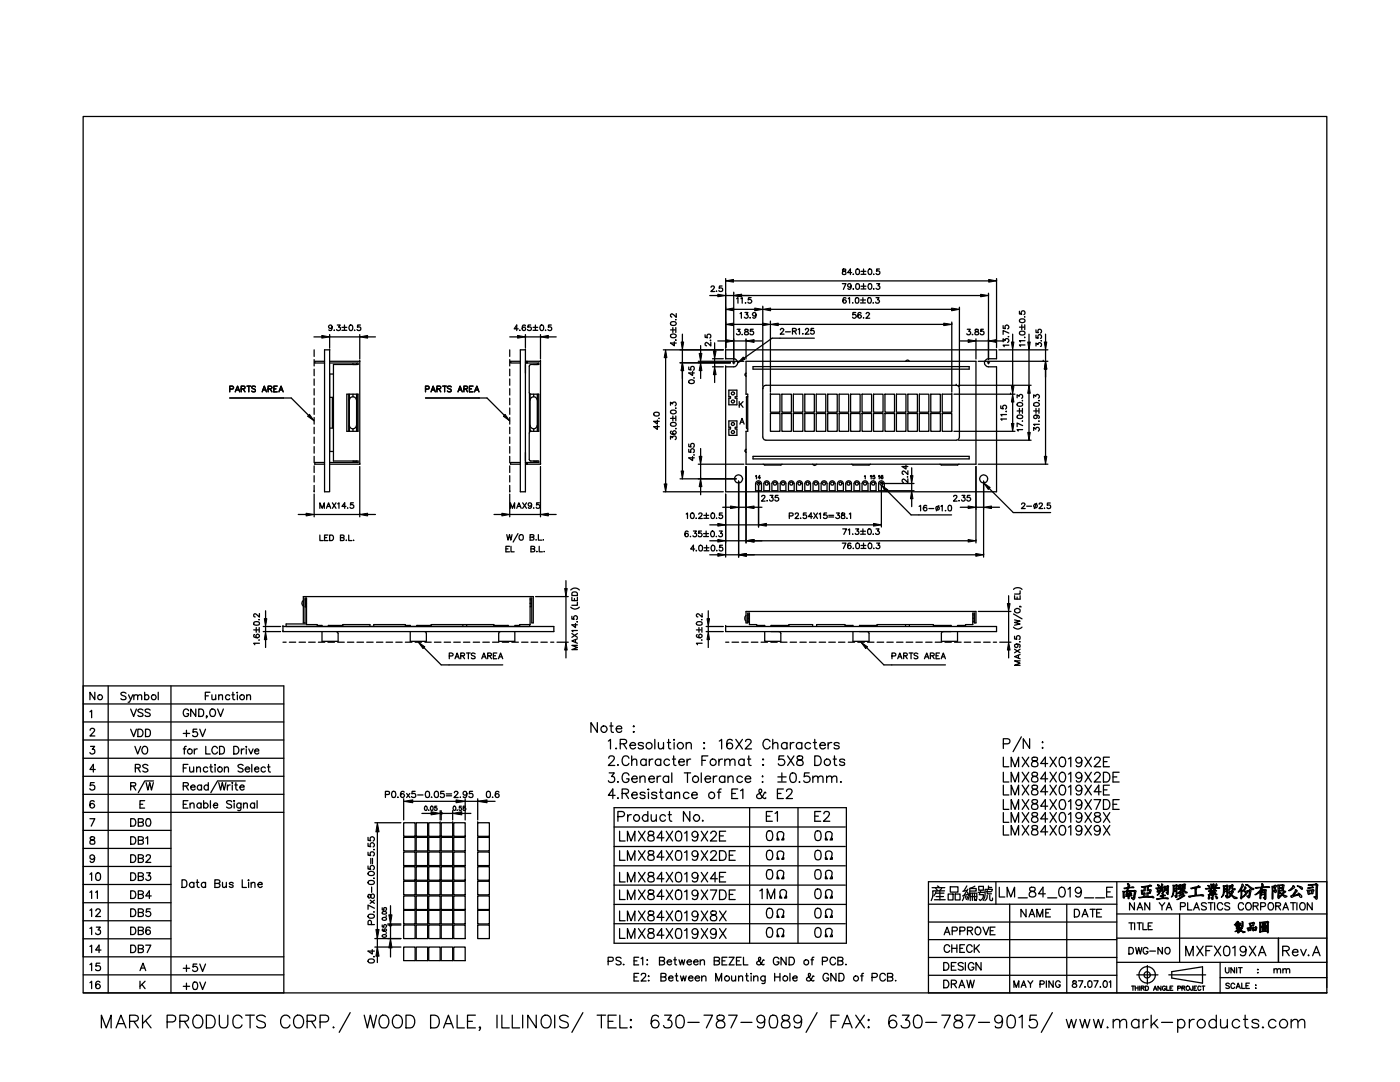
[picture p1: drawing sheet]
<svg xmlns="http://www.w3.org/2000/svg" width="279mm" height="216mm" viewBox="0 0 279 216" stroke-linecap="round" stroke-linejoin="round" font-family="sans-serif">
<g fill="none" stroke="#000" stroke-width=".25">
<path d="M16.6 23.2h248.2v174.9h-248.2zM141.6 59h1.7M141.9 57.3l.2-.2h.3l.2 .2-.2 .4-.5 .5h.7M143 58.1h.1M144.1 57.1h-.5l-.1 .4a.41 .41 0 0 1 .6 0 .41 .41 0 0 1 0 .6 .41 .41 0 0 1-.6-.1M144.8 59h1.6M144.8 55.6v13.8M146.4 56h50.9M146.4 59h.1M146.4 58.5h.1M146.4 58.5v13.3M147 59.6l.3-.2v1.1"/>
<path d="M147.9 59.6l.2-.2v1.1M148 59h47.7M149.9 59.4h-.5l-.1 .5a.41 .41 0 0 1 .6-.1 .41 .41 0 0 1 0 .6 .41 .41 0 0 1-.6-.1M168.1 56.6h.7l-.5 1.1M168.2 53.7v.4a.46 .46 0 0 1 .5 .1 .46 .46 0 0 1 0 .5h-.5a.46 .46 0 0 1 0-.5 .46 .46 0 0 1 .5-.1v-.4zM168.8 59.5v-.1a.54 .54 0 0 0-.7 .4 .54 .54 0 0 0 .4 .7 .34 .34 0 0 0 .4-.3 .34 .34 0 0 0-.3-.4 .34 .34 0 0 0-.4 .3M169.3 59.6l.2-.2v1.1M169.9 57a.37 .37 0 0 1-.5 .3 .37 .37 0 0 1-.2-.5 .37 .37 0 0 1 .5-.2 .56 .56 0 0 1 .2 .7 .56 .56 0 0 1-.6 .4l-.1-.1M170 54.4h-.8l.5-.7v1.1M170.3 57.6v.1M170.3 54.7h.1M170.8 59.4a.55 .55 0 0 1 .7 .4 .55 .55 0 0 1-.4 .7h-.3l-.1-.2z"/>
<path d="M170.9 56.6a.56 .56 0 0 1 .7 .4 .56 .56 0 0 1-.2 .7h-.3l-.3-.2v-.4zM170.9 53.7a.54 .54 0 0 1 .7 .4 .54 .54 0 0 1-.4 .7h-.1a.68 .68 0 0 1-.2-1.1zM171.7 59.9h1M171.8 57.1h1M171.8 57.7h1M171.8 54.1h1M171.8 54.7h1M172.2 59.4v.9M172.3 53.7v.9M172.3 56.6v1M173.3 59.4a.54 .54 0 0 1 .6 .4 .54 .54 0 0 1-.3 .7l-.4-.2-.1-.4zM173.4 56.6a.56 .56 0 0 1 .6 .4 .56 .56 0 0 1-.2 .7h-.2l-.3-.2-.1-.4z"/>
<path d="M173.4 53.7a.54 .54 0 0 1 .7 .4 .54 .54 0 0 1-.4 .7l-.3-.1-.2-.4zM174.4 57.6v.1M174.4 54.7h.1M174.8 59.4h.6l-.3 .4a.36 .36 0 0 1 .3 .6 .36 .36 0 0 1-.6-.1M175 56.6h.6l-.4 .4a.39 .39 0 0 1 .3 .6 .39 .39 0 0 1-.7-.1M175.5 53.7h-.5l-.1 .4a.4 .4 0 0 1 .6 .1 .4 .4 0 0 1-.1 .6 .4 .4 0 0 1-.6-.2M197.3 59h.1M197.3 58.5v13.3M198.9 56h.1M198.9 55.6v13.8M45.8 77.6h.7l.1-.3-.1-.2-.7-.1v1.2M45.8 79.4h12.3l3.5 3.4"/>
<path d="M46.9 78.2l.5-1.2 .4 1.2M47.1 77.8h.6M48.1 77.6h.7v-.5l-.7-.1v1.2M48.5 77.6l.4 .6M49.3 77h.7M49.7 77v1.2M51 77.2l-.3-.2-.4 .1v.3l.6 .3 .1 .3-.3 .2-.5-.2M52.3 78.2l.4-1.2 .5 1.2M52.5 77.8h.5M53.5 77.6h.6l.2-.3-.2-.2-.6-.1v1.2M53.9 77.6l.4 .6M54.7 77.6h.4"/>
<path d="M55.3 77h-.6v1.2h.6M55.7 78.2l.4-1.2 .4 1.2M55.8 77.8h.5M62.7 67.2h1.5M62.7 69.8v1.3M62.7 71.8v1.2M62.7 73.7v1.3M62.7 75.6v1.3M62.7 77.6v1.2M62.7 79.5v1.3M64.8 69.8h1v28.3h-1zM64.8 72.1h-2v.3h2"/>
<path d="M65.8 69.8h.1M65.8 67.2h.1M65.8 67.2h6M65.8 72.1h6M65.8 72.4h5.7v.3h-5v19.3h5v.3h-5.7M65.8 66.8v2.6M65.8 79.3h.5v6.1h-.5M66.3 65.2a.36 .36 0 0 1-.4 .4 .36 .36 0 0 1-.3-.5 .36 .36 0 0 1 .5-.2 .53 .53 0 0 1 .2 .7 .53 .53 0 0 1-.7 .2M66.5 74.6h-.7v15.5h.7M66.7 65.9h.1M67.3 64.9h.6l-.3 .4a.38 .38 0 0 1 .3 .3 .38 .38 0 0 1-.3 .4 .38 .38 0 0 1-.4-.3M68.2 65.3h1"/>
<path d="M68.2 65.9h1M68.7 64.9v.9M69.2 78.7h2.3v7.4h-2.3zM69.6 78.7v7.4M69.7 79.8a.72 .72 0 0 1 .7-.6 .72 .72 0 0 1 .8 .6M69.7 78.7v7.4M69.8 64.9a.55 .55 0 0 1 .7 .4 .55 .55 0 0 1-.4 .7l-.3-.1-.2-.4zM70.4 72.7h.1M70.4 78.7v.5M70.8 65.9h.1M71.2 72.7h.1M71.2 78.7v7.4"/>
<path d="M71.3 78.7v7.4M71.8 72.1h.1M71.8 66.8v4.8M71.8 72.1v20.5M71.9 64.9h-.5l-.1 .4a.4 .4 0 0 1 .6 .1 .4 .4 0 0 1-.1 .5 .4 .4 0 0 1-.6-.2M73.4 67.2h1.5M84.9 77.6h.7v-.5l-.7-.1v1.2M84.9 79.4h12.3l3.4 3.4M86 78.2l.4-1.2 .5 1.2M86.2 77.8h.5M87.2 77.6h.6l.1-.4-.7-.2v1.2M87.6 77.6l.4 .6"/>
<path d="M88.3 77h.8M88.7 77v1.2M90 77.2l-.2-.2-.5 .2 .1 .3 .6 .2v.4l-.4 .1-.3-.2M91.4 78.2l.4-1.2 .4 1.2M91.6 77.8h.5M92.6 77.6h.6v-.5l-.6-.1v1.2M93 77.6l.3 .6M93.7 77.6h.4M94.4 77h-.7v1.2h.7M94.7 78.2l.5-1.2 .4 1.2M94.9 77.8h.5M101.7 69.8v1.3"/>
<path d="M101.7 67.2h1.6M101.7 71.8v1.2M101.7 73.7v1.3M101.7 75.6v1.3M101.7 77.6v1.2M101.7 79.5v1.3M103.4 65.6h-.8l.5-.7v1.1M103.7 65.9h.1M103.8 72.1h-1.9v.3h1.9M103.8 69.8h1.1v28.3h-1.1zM104.9 65l-.3-.1a.53 .53 0 0 0-.4 .5 .53 .53 0 0 0 .5 .5 .34 .34 0 0 0 0-.6 .34 .34 0 0 0-.5 .3M104.9 72.4h2.6v.3h-1.6l-.3 .4v5.3l.3 .3h1.6v7.4h-1.6"/>
<path d="M104.9 69.8h.1M104.9 67.2h.1M104.9 67.2h3M104.9 72.1h3M104.9 66.8v2.6M105.1 72.1v.3M105.2 72.1v.3M105.7 78.5v7.7M105.8 79.8a.72 .72 0 0 1 .7-.6 .72 .72 0 0 1 .7 .6M105.8 78.7v7.4M105.9 64.9h-.5l-.1 .4a.41 .41 0 0 1 .6 0 .41 .41 0 0 1 0 .6 .41 .41 0 0 1-.6-.2M106.4 65.3h.9"/>
<path d="M106.4 65.9h.9M106.5 72.7h.7M106.5 78.7v.5M106.8 64.9v.9M107.2 72.7h.1M107.2 78.7v7.4M107.4 78.7v7.4M107.9 72.1h.1M107.9 66.8v4.8M107.9 72.1v20.5M107.9 64.9a.55 .55 0 0 1 .7 .4 .55 .55 0 0 1-.4 .7l-.3-.1-.2-.4zM108.9 65.9h.1"/>
<path d="M109.4 67.2h1.6M110 64.9h-.5l-.1 .4a.4 .4 0 0 1 .6 .1 .4 .4 0 0 1-.1 .5 .4 .4 0 0 1-.6-.2M132.4 69.8h12M132.8 71.4v25.2M133.8 65.8h1M133.9 66.8a.56 .56 0 0 1 .6-.2 .56 .56 0 0 1 .4 .6 .56 .56 0 0 1-.7 .3 .56 .56 0 0 1-.3-.7zM133.9 64.3l.4-.1h.4l.3 .3a.6 .6 0 0 1-.6 .4 .6 .6 0 0 1-.6-.4zM134.3 65.4v.9M134.6 68.2v.8l-.8-.5h1.2M134.9 67.8l-.1 .1M134.9 63.8h-.1M134.9 65.4v.9"/>
<path d="M135 62.6v.7l-1-.7a.36 .36 0 0 0-.2 .4 .36 .36 0 0 0 .3 .3M135.7 72.4h10.1M136.2 72.4h.1M136.2 66.7v1.5M136.2 69.8v2.6M136.2 74v20M137.5 73.2v.5l.4 .1a.41 .41 0 0 1 0-.6 .41 .41 0 0 1 .6 .1 .41 .41 0 0 1-.2 .6M137.5 75.9a.56 .56 0 0 1 .7-.1 .56 .56 0 0 1 .3 .6 .56 .56 0 0 1-.7 .2 .56 .56 0 0 1-.3-.7zM138.2 74.1v.8l-.7-.5h1.1M138.5 75.4h.1M139.4 72.1h9.1M139.8 72.1v.3"/>
<path d="M139.8 69v1.5M139.8 74v1.5M140.7 66.8v.5l.5 .1a.4 .4 0 0 1 0-.6 .4 .4 0 0 1 .6 0 .4 .4 0 0 1-.2 .6M141.8 67.9v.1l-.1-.1M141.9 68.3v.7l-.8-.7-.3 .2-.1 .3 .3 .2M142.2 71.6h2.2M142.2 73.2h2.2M142.6 73.2h.1M142.6 68.4v1.6M142.6 71.6v1.6M142.6 74.8v1.5M143.3 68h1.6"/>
<path d="M144.8 69.8h.1M144.8 71.6h.1M144.8 73.2h.1M144.8 71.6h1.6a.8 .8 0 0 1 .8 .8 .8 .8 0 0 1-.8 .8h-1.6M144.8 69.8h54.1M144.8 69.8v1.8M144.8 73.2v24.9M145.5 77.9h1.6v1.3h-.4v.3h.4v1.3h-1.6v-1.3h.3v-.3h-.3zM146 78.3h.5l.1 .2-.1 .2h-.5l-.1-.2zM146 79.9h.5l.1 .2-.1 .2h-.5l-.1-.2zM146.2 72.4h.1M146.2 72.4h.4"/>
<path d="M146.4 61.7h4.2M146.4 64.7h5.8M146.4 72.2v.4M146.4 72.2h.1M146.4 68h2.5M147.1 65.7h.6l-.3 .4a.38 .38 0 0 1 .3 .4 .38 .38 0 0 1-.3 .4 .38 .38 0 0 1-.4-.3M147.7 62.6l.3-.2v1.1M148.1 66.7l.1 .1M148.7 62.4h.6l-.4 .4a.39 .39 0 0 1 .3 .6 .39 .39 0 0 1-.7-.1M148.7 65.7l-.1 .3 .8 .4a.37 .37 0 0 1-.5 .4 .37 .37 0 0 1-.3-.5l.7-.3-.1-.3zM148.8 60.4v.1M148.9 74.5l-.2 .1 .2 .5"/>
<path d="M148.9 68h.1M148.9 72.1h.1M148.9 72.1h45.9M148.9 72.1v6.6h.3v7.4h-.3v6.5M148.9 67.6v4M149 79.3v6.1l.2 .2M149 79.3h.1M149.2 79.2l-.2 .1M149.7 63.4h.1M150.3 73.2h43.1v.5h-43.1zM150.3 65.7h-.5l-.1 .5a.4 .4 0 0 1 .6 0 .4 .4 0 0 1-.1 .6 .4 .4 0 0 1-.6-.2M150.5 68h1.6"/>
<path d="M150.9 62.7a.36 .36 0 0 1-.5 .3 .36 .36 0 0 1-.1-.5 .36 .36 0 0 1 .5 0l.1 .2a.54 .54 0 0 1-.4 .8l-.3-.2M152.2 77.6h.1M152.2 61.3h.1M152.2 61.7h.1M152.2 61.3v15.8M153.8 78.7h1.9v3.6h-1.9zM153.8 78.7h.1M153.8 64.3h.1M153.8 64.7h.1M153.8 64.3v13.9M153.8 61.7h36.1M155.3 64.7h33"/>
<path d="M155.7 65.8l.3-.3h.2l.2 .2-.7 1h.8M156 78.7h1.9v3.6h-1.9zM156.8 66.2h.9M158.2 66.1l.6-.1 .1-.3-.7-.2v1.2M158.3 78.7h1.9v3.6h-1.9zM158.5 66.1l.4 .6M159.3 65.7l.3-.2v1.2M160.2 66.5l-.1 .1h.2M160.6 78.7h1.9v3.6h-1.9zM160.7 65.8l.3-.3 .4 .2-.2 .4-.5 .6h.8M162.4 65.5h-.5l-.1 .5a.4 .4 0 0 1 .6 .1 .4 .4 0 0 1-.1 .6 .4 .4 0 0 1-.5-.2M162.5 67.5h-8.4l-5.6 4"/>
<path d="M162.9 78.7h1.9v3.6h-1.9zM165.2 78.7h1.9v3.6h-1.9zM167.5 78.7h1.9v3.6h-1.9zM169.8 78.7h1.9v3.6h-1.9zM170.2 60.4v.1M170.8 62.4h-.6v.5a.4 .4 0 0 1 .6-.1 .4 .4 0 0 1-.1 .6 .4 .4 0 0 1-.6-.1M171.7 60.5h1M171.8 62.5v-.1a.56 .56 0 0 0-.7 .4 .56 .56 0 0 0 .4 .7 .35 .35 0 0 0 .4-.3 .35 .35 0 0 0-.3-.4 .35 .35 0 0 0-.4 .3M172 78.7h1.9v3.6h-1.9zM172.3 63.4h.1M172.8 62.6a.36 .36 0 0 1 .4-.3 .36 .36 0 0 1 .3 .3l-.7 .9h.8M174.2 60.4l.1 .1"/>
<path d="M174.3 78.7h1.9v3.6h-1.9zM176.6 78.7h1.9v3.6h-1.9zM178.9 78.7h1.9v3.6h-1.9zM180.7 72.1l.4-.3 .4 .3M181.2 78.7h1.9v3.6h-1.9zM183.5 78.7h1.9v3.6h-1.9zM185.8 78.7h1.9v3.6h-1.9zM188 78.7h1.9v3.6h-1.9zM189.9 78.7h.1M189.9 64.7h.1M189.9 64.3v13.9M190.4 78.7h12.2"/>
<path d="M190.8 76.9l.4 .1 .3 .6v9.6l-.3 .6h-.4h-38.3l-.3-.6v-9.6M190.8 76.9h-37.9l-.4 .1-.3 .6M190.8 76.9h.1M191.3 76.9h14.5M191.5 61.7h.1M191.5 61.3v15.8M191.6 68h1.6M193 65.7h.6l-.3 .4a.36 .36 0 0 1 .3 .6 .36 .36 0 0 1-.6-.1M194.1 66.7v.1M194.6 65.7v.3l.6 .2 .1 .2a.37 .37 0 0 1-.4 .4 .37 .37 0 0 1-.3-.5l.6-.3v-.3zM194.8 72.1h.1M194.8 68h2.5"/>
<path d="M194.8 67.6v4M194.8 72.1v20.5M195.2 72.1h13.9M196.3 65.7h-.6v.5a.4 .4 0 0 1 .6 0 .4 .4 0 0 1-.1 .6 .4 .4 0 0 1-.6-.2M197.1 72.4h.4M197.3 68h.1M197.3 72.2h.1M197.3 72.2v.4M198.8 68h1.6M198.9 69.8v1.8h-1.6a.8 .8 0 0 0-.8 .8 .8 .8 0 0 0 .8 .8h1.6v24.9h-54.1M198.9 69.8h.1M199.3 69.8h9.8"/>
<path d="M200.2 68.2v-.6l.4 .3a.38 .38 0 0 1 .4-.3 .38 .38 0 0 1 .4 .3 .38 .38 0 0 1-.3 .4M200.2 65v.5l.5 .1a.41 .41 0 0 1-.1-.6 .41 .41 0 0 1 .6 0 .41 .41 0 0 1-.1 .6M201.3 67.1l-.1 .1M201.3 68.9h-1.1l.2 .3M201.3 66.5l-1.1-.5v.7M201.7 78.7h.1M202.1 78.7h.1M202.1 66.7v1.5M202.1 69.8v7.3M203 79.4v-.6l.4 .3a.37 .37 0 0 1 .6-.3 .37 .37 0 0 1-.1 .7M203.5 62.1v.6h.4a.4 .4 0 0 1 .1-.6 .4 .4 0 0 1 .5 .1 .4 .4 0 0 1-.2 .6M203.5 65.3h.9"/>
<path d="M203.5 66.3a.56 .56 0 0 1 .7-.3 .56 .56 0 0 1 .3 .7 .56 .56 0 0 1-.7 .2 .56 .56 0 0 1-.3-.6zM203.5 63.8a.56 .56 0 0 1 .7-.2 .56 .56 0 0 1 .3 .6 .56 .56 0 0 1-.7 .2 .56 .56 0 0 1-.3-.6zM203.9 64.8v1M204 79.9v.1M204.5 67.3h.1M204.5 63.2h.1M204.5 64.8v1M204.6 68.8h-1.1l.2 .3M204.6 68h-1.1l.2 .2M205.4 66.7v1.5M205.4 69.8v7.1M205.4 78.5v7.8"/>
<path d="M206.3 79.4v-.6l.4 .3a.37 .37 0 0 1 .6-.3 .37 .37 0 0 1-.1 .7M206.8 69v-.5l.4 .2a.36 .36 0 0 1 .6-.2 .36 .36 0 0 1-.2 .6M206.8 66.9v.5l.4 .1a.41 .41 0 0 1 0-.6 .41 .41 0 0 1 .6 0 .41 .41 0 0 1-.2 .6M206.8 65.8v.5l.4 .1a.4 .4 0 0 1 .1-.6 .4 .4 0 0 1 .5 .1 .4 .4 0 0 1-.2 .6M207.3 79.9l.1 .1h-.1M207.8 67.9v.1M208.2 72.1h.1M208.7 72.1h.1M208.7 66.7v1.5M208.7 69.8v2.3M208.7 73.7v17.4M62.7 98.1h.1"/>
<path d="M62.7 81.4v1.3M62.7 83.3v1.3M62.7 85.3v1.2M62.7 87.2v1.3M62.7 89.1v1.3M62.7 91.1v1.2M62.7 93v1.3M62.7 94.9v1.3M62.7 96.9v1.2M62.7 98.6v4.5M64.8 92.3h-2v.3h2M65.8 92.6h6"/>
<path d="M69.7 84.9a.72 .72 0 0 0 .7 .7 .72 .72 0 0 0 .8-.7M70.4 92h.8M70.4 85.6v.5M71.8 92.6h.1M71.8 93.1v10M101.7 98.1h.1M101.7 81.4v1.3M101.7 83.3v1.3M101.7 85.3v1.2M101.7 87.2v1.3M101.7 89.1v1.3M101.7 91.1v1.2"/>
<path d="M101.7 93v1.3M101.7 94.9v1.3M101.7 96.9v1.2M101.7 98.6v4.5M103.8 92.3h-1.9v.3h1.9M104.9 92.6h3M105.1 92.3v.3M105.2 92.3v.3M105.8 84.9a.72 .72 0 0 0 .7 .7 .72 .72 0 0 0 .7-.7M105.9 86.1h-.2l-.1 .3v5.3l.1 .2 .2 .1h1.6v.3h-2.6M105.9 86.1h.1M106.5 92h.7"/>
<path d="M106.5 85.6v.5M107.9 92.6h.1M107.9 93.1v10M130.5 82.4a.56 .56 0 0 1 .7-.2 .56 .56 0 0 1 .3 .6 .56 .56 0 0 1-.7 .3 .56 .56 0 0 1-.3-.7zM131.2 84.9v.8l-.7-.6h1.1M131.2 83.8v.8l-.7-.5h1.1M131.5 83.4v.1M132.4 98.1h12M132.8 98.1h.1M133.8 87.6v-.6l.4 .3a.37 .37 0 0 1 .6-.2 .37 .37 0 0 1-.1 .6M133.8 80.9v-.6l.4 .3a.39 .39 0 0 1 .7-.3 .39 .39 0 0 1-.2 .7M133.8 83.5h1"/>
<path d="M133.9 84.5l.4-.2h.4l.3 .3a.6 .6 0 0 1-.6 .5 .6 .6 0 0 1-.6-.5zM133.9 82l.4-.2 .6 .2a.56 .56 0 0 1-.4 .6 .56 .56 0 0 1-.6-.2zM134 86l-.2 .2a.53 .53 0 0 0 .6 .5 .53 .53 0 0 0 .5-.6 .35 .35 0 0 0-.6 0 .35 .35 0 0 0 .3 .6M134.3 83v1M134.9 85.5h-.1M134.9 81.4h-.1M134.9 83v1M135.7 95.5h11.2M136.2 95.5h.1M137.5 89.7v.5l.4 .1a.41 .41 0 0 1 0-.7 .41 .41 0 0 1 .6 .1 .41 .41 0 0 1-.2 .6M137.5 88.6v.5l.4 .1a.41 .41 0 0 1 0-.6 .41 .41 0 0 1 .6 0 .41 .41 0 0 1-.2 .6M138.2 91.1v.8l-.7-.5h1.1"/>
<path d="M138.5 90.7v.1M139.4 92.6h9.1M139.8 95.5h.1M139.8 89.5v1.6M139.8 92.6v2.9M139.8 97.1v1.6M144.8 98.1h.1M144.8 98.6v12.6M145.5 84h1.6v1.3h-.4v.3h.4v1.3h-1.6v-1.3h.3v-.3h-.3zM146 86h.5l.1 .2-.1 .2h-.5l-.1-.2zM146 84.4h.5l.1 .2-.1 .2h-.5l-.1-.2zM147.4 95.5h.1"/>
<path d="M147.4 96v15.2M147.5 80.1v1.2M147.7 84.6l.4-1.1 .4 1.1M147.8 84.2h.5M147.8 80.6l.5 .7M148.3 80.1l-.8 .8M148.9 92.6h.1M148.9 89.7l-.2 .1 .2 .5M148.9 92.6h45.9M148.9 93.1v15.2M150.3 91.1h43.1v.5h-43.1zM150.8 95l.2-.1v.6"/>
<path d="M150.9 96.2a.59 .59 0 0 1 .6-.3 .59 .59 0 0 1 .5 .6v1.4h-1.2zM151.2 96.3h.4l.1 .2-.1 .2h-.4l-.2-.2zM151.4 96.5h.1M151.4 96.9v8.3M151.8 95.3h-.5l.3-.4v.6M152 99.1l.2-.3 .4 .1v.4l-.6 .7h.7M152.3 92.6l.3 .2h3.2l.3-.2M152.5 96.2a.56 .56 0 0 1 .7-.3 .56 .56 0 0 1 .4 .6v1.4h-1.2zM152.8 96.3h.4v.4h-.4zM153.1 99.9v.1l.1-.1M153.7 98.8h.6l-.3 .5a.37 .37 0 0 1 .2 .6 .37 .37 0 0 1-.6-.2M153.8 82.5h1.9v3.6h-1.9z"/>
<path d="M154.3 96a.59 .59 0 0 1 .9 .5v1.4h-1.1v-1.4zM154.4 96.3h.5v.4h-.5zM155.3 98.8h-.5l-.1 .5a.41 .41 0 0 1 .6 0 .41 .41 0 0 1-.1 .6 .41 .41 0 0 1-.6-.2M155.8 96.2a.56 .56 0 0 1 .6-.3 .56 .56 0 0 1 .4 .6v1.4h-1.1zM156 96.3h.5v.4h-.5zM156 82.5h1.9v3.6h-1.9zM157.4 96.2a.56 .56 0 0 1 .7-.3 .56 .56 0 0 1 .4 .6v1.4h-1.1zM157.7 96.3h.5v.4h-.5zM158.3 82.5h1.9v3.6h-1.9zM159.3 96a.59 .59 0 0 1 .8 .5v1.4h-1.1v-1.4zM159.3 96.3h.5l.1 .2-.1 .2h-.5l-.1-.2zM160.6 82.5h1.9v3.6h-1.9z"/>
<path d="M160.7 96.2a.56 .56 0 0 1 .6-.3 .56 .56 0 0 1 .5 .6v1.4h-1.2zM161 96.3h.4v.4h-.4zM162.2 92.6l.4 .3 .4-.3M162.3 96.2a.59 .59 0 0 1 .7-.3 .59 .59 0 0 1 .4 .6v1.4h-1.1zM162.6 96.3h.5v.4h-.5zM162.9 82.5h1.9v3.6h-1.9zM164.2 96a.59 .59 0 0 1 .9 .5v1.4h-1.2v-1.4zM164.3 96.3h.4v.4h-.4l-.2-.2zM165.2 82.5h1.9v3.6h-1.9zM165.6 96.2a.56 .56 0 0 1 .6-.3 .56 .56 0 0 1 .5 .6v1.4h-1.2zM165.9 96.3h.4v.4h-.4zM167.2 96.2a.59 .59 0 0 1 .7-.3 .59 .59 0 0 1 .4 .6v1.4h-1.2z"/>
<path d="M167.5 82.5h1.9v3.6h-1.9zM167.5 96.3h.4l.2 .2-.2 .2h-.4zM168.9 96.2a.56 .56 0 0 1 .6-.3 .56 .56 0 0 1 .4 .6v1.4h-1.1zM169.1 96.3h.5v.4h-.5zM169.8 82.5h1.9v3.6h-1.9zM170 92.6l.2 .2h3.2l.3-.2M170.7 96a.57 .57 0 0 1 .9 .5v1.4h-1.2v-1.4zM170.8 96.3h.4v.4h-.4zM172 82.5h1.9v3.6h-1.9zM172.3 96a.59 .59 0 0 1 .9 .5v1.4h-1.2v-1.4zM172.4 96.3h.4l.2 .2-.2 .2h-.4l-.1-.2zM172.5 95l.2-.1v.6"/>
<path d="M173.7 95l.2-.1v.6M174 96a.57 .57 0 0 1 .8 .5v1.4h-1.1v-1.4zM174 96.3h.5v.4h-.5zM174.3 82.5h1.9v3.6h-1.9zM174.5 94.9h-.3v.2a.24 .24 0 0 1 .4 .1 .24 .24 0 0 1-.1 .3 .24 .24 0 0 1-.3 0v-.1M175.3 95l.2-.1v.6M175.4 96.2a.59 .59 0 0 1 .6-.3 .59 .59 0 0 1 .5 .6v1.4h-1.2zM175.7 96.3h.4v.4h-.4zM175.9 96.5h.1M175.9 96.9v8.3M176.2 95l-.1-.1a.32 .32 0 0 0-.3 .3 .32 .32 0 0 0 .3 .3v-.3h-.2l-.1 .1M176.4 96.5h6"/>
<path d="M176.5 97.9h.1M176.6 82.5h1.9v3.6h-1.9zM177 97.9h5.4M177 97.9l4.8 4.8h8.1M178.9 82.5h1.9v3.6h-1.9zM180.8 92.8v.8l-.8-.5h1.2M181.1 95.1v.1M181.2 95.5v.8l-.9-.7a.36 .36 0 0 0-.3 .3 .36 .36 0 0 0 .3 .4M181.2 93.9v.8l-.9-.7a.36 .36 0 0 0-.3 .3 .36 .36 0 0 0 .3 .4M181.2 82.5h1.9v3.6h-1.9zM181.9 96.5v1.4M181.9 93.3v1.6"/>
<path d="M181.9 99.5v1.6M183.5 82.5h1.9v3.6h-1.9zM185.8 82.5h1.9v3.6h-1.9zM187.6 92.6l.3 .2h3.2l.3-.2M188 82.5h1.9v3.6h-1.9zM189.9 86.1h.1M190.3 99.1l.2-.3 .4 .1v.4l-.6 .7h.7M190.4 86.1h12.2M191.3 87.8h14.5M191.4 99.9h.1M192 98.8h.6l-.4 .5a.37 .37 0 0 1 .4 .3 .37 .37 0 0 1-.3 .4 .37 .37 0 0 1-.4-.3M193.6 98.8h-.5l-.1 .5a.41 .41 0 0 1 .6 0 .41 .41 0 0 1 0 .6 .41 .41 0 0 1-.6-.2"/>
<path d="M194.8 92.6h.1M194.8 93.1v15.2M195.2 92.6h13.9M196.3 95.5h.1M196.3 96v15.2M197.4 97.5l4.8 4.8h7.5M199.7 81v.5l.5 .1a.4 .4 0 0 1 0-.6 .4 .4 0 0 1 .6 0 .4 .4 0 0 1-.1 .6M200.8 82v.2l-.1-.1M200.9 83.6h-1.2l.2 .3M200.9 82.7h-1.2l.2 .3M202.1 80.2v4.3M203 82h1"/>
<path d="M203 83a.56 .56 0 0 1 .7-.3 .56 .56 0 0 1 .3 .7l-.8 .1-.2-.1zM203 80.5a.56 .56 0 0 1 .7-.2 .56 .56 0 0 1 .3 .6 .56 .56 0 0 1-.6 .2 .56 .56 0 0 1-.4-.6zM203.5 81.5v1M204 84h.1M204 81.5v1M204.1 85.7h-1.1l.2 .3M204.1 84.9l-1.1-.5v.7M205.4 87.8h.1M206.3 85.9v-.6l.4 .3a.39 .39 0 0 1 .6-.3 .39 .39 0 0 1-.1 .7M206.3 82h1M206.3 80.5a.56 .56 0 0 1 .7-.2 .56 .56 0 0 1 .3 .6 .56 .56 0 0 1-.6 .2 .56 .56 0 0 1-.4-.6zM206.7 82.8a.34 .34 0 0 1 .2 .5 .34 .34 0 0 1-.5 .1 .34 .34 0 0 1 .1-.5l.2-.1a.54 .54 0 0 1 .7 .4l-.1 .3"/>
<path d="M206.8 81.5v1M207.3 84h.1M207.3 81.5v1M207.4 84.7h-1.1l.2 .2M208.7 92.6h.1M59.5 102.7h1.6M60.5 119.8a.7 .7 0 0 0 0 1.1M60.9 119.7l.1 1.4M61 119.7h.1M61 119.7h.2M62.7 102.7h9.1M63.8 106.8v1.1h.7"/>
<path d="M63.8 101.4v-1.1l.5 1.1 .4-1.1v1.1M64.8 107.3h.4M65.2 101.4l.4-1.1 .4 1.1M65.3 101h.5M65.4 106.8h-.6v1.1h.6M65.8 106.8h.4a.58 .58 0 0 1 .4 .5 .58 .58 0 0 1-.4 .6h-.4zM66.3 100.3l.8 1.1M67.1 100.3l-.8 1.1M67.4 100.5l.2-.2v1.1M67.9 107.3l.7 .1v.4l-.2 .1h-.5v-1.1h.7v.4l-.2 .1M69 101h-.8l.6-.7v1.1M69.1 107.8h.1"/>
<path d="M69.4 101.3v.1M69.6 106.8v1.1h.6M70.5 100.3h-.5l-.1 .5a.4 .4 0 0 1 .6 0 .4 .4 0 0 1-.1 .6 .4 .4 0 0 1-.6-.2M70.6 107.8h.1M71.8 102.7h.1M73.4 102.7h1.5M98.6 102.7h1.6M101 109.5h.4M101.1 106.7l.3 1.1 .3-1.1 .2 1.1 .3-1.1M101.7 109h-.7v1.1h.7M101.7 102.7h6.2M101.9 101.4v-1.1l.4 1.1 .4-1.1v1.1"/>
<path d="M102 109v1.1h.6M103.1 101.4l.4-1.1 .5 1.1M103.3 101h.5M103.4 106.5l-1 1.7M104.3 100.3l.8 1.1M105.1 100.3l-.8 1.1M105.8 107.2l.7 .1v.4l-.2 .1h-.5v-1.1l.7 .1v.3l-.2 .1M105.8 119.7h.2v1.4h-.2M106 109.5l.6 .1 .1 .3-.3 .2h-.4v-1.1l.6 .1 .1 .2-.3 .2M106.1 100.7a.34 .34 0 0 1-.5 .2 .34 .34 0 0 1-.1-.5 .34 .34 0 0 1 .5 .1l.1 .2a.52 .52 0 0 1-.4 .7l-.2-.1M106.5 101.3l.1 .1M106.9 119h6.5"/>
<path d="M107 107.7h.1M107.1 110l.1 .1M107.4 106.7v1.1h.7M107.6 109v1.1h.6M107.7 100.3h-.6v.5a.39 .39 0 0 1 .5 0 .39 .39 0 0 1 0 .6 .39 .39 0 0 1-.6-.2M107.9 102.7h.1M108.4 107.7h.1M108.6 110v.1M109.4 102.7h1.6M112.9 115.9v1.5M112.9 119v9.1M113.9 117.7a1.12 1.12 0 0 1 1.7 0"/>
<path d="M114.1 119.2v.6h1.1v-.6M114.3 118.2h.8l.1 .6h-1.1zM114.6 119.4v.4M136.9 102.6l.3-.2v1.1M137.3 106.1v-.1a.33 .33 0 0 0-.6 .2v.3a.45 .45 0 0 0 .3 .6 .35 .35 0 0 0 .4-.3 .35 .35 0 0 0-.3-.4 .35 .35 0 0 0-.4 .3M137.8 107v.1M138 102.4a.54 .54 0 0 1 .6 .4 .54 .54 0 0 1-.4 .7h-.1a.68 .68 0 0 1-.1-1.1zM138.4 106h.6l-.4 .4a.36 .36 0 0 1 .4 .3 .36 .36 0 0 1-.3 .4 .36 .36 0 0 1-.4-.2M138.6 109.6h-.8l.6-.8v1.1M138.9 103.4h.1M139 109.8l-.1 .1h.1M139.4 102.6l.3-.2h.3l.1 .2-.1 .4-.6 .5h.8"/>
<path d="M139.5 109l.3-.2a.6 .6 0 0 1 .4 .6 .6 .6 0 0 1-.4 .5l-.3-.2zM140 106h-.6v.5a.4 .4 0 0 1 .6-.1 .4 .4 0 0 1 0 .6 .4 .4 0 0 1-.6-.1M140.4 106.5h1M140.4 107.1h1M140.5 102.8h.9M140.5 103.4h.9M140.5 109.3h1M140.5 109.9h1M140.9 106v.9M141 102.4v.9M141 108.8v1M141.6 107.9h1.7"/>
<path d="M141.6 110.7h1.7M141.6 104.7h9.8M142 106a.54 .54 0 0 1 .7 .4 .54 .54 0 0 1-.5 .7h-.2l-.2-.5zM142 102.4a.54 .54 0 0 1 .7 .4 .54 .54 0 0 1-.4 .7l-.3-.1-.1-.4zM142.1 108.9l.1-.1a.6 .6 0 0 1 .5 .6 .6 .6 0 0 1-.5 .5h-.1l-.2-.5zM143 107v.1M143 103.4h.1M143 109.8l.1 .1M143.6 106h.5l-.3 .4a.38 .38 0 0 1 .4 .4 .38 .38 0 0 1-.4 .4 .38 .38 0 0 1-.4-.3M144.1 102.4h-.5v.4a.4 .4 0 0 1 .6 .1 .4 .4 0 0 1-.2 .6 .4 .4 0 0 1-.5-.2M144.2 108.8h-.6v.5a.4 .4 0 0 1 .6 0 .4 .4 0 0 1-.1 .6 .4 .4 0 0 1-.6-.2M144.2 101.2h1.6"/>
<path d="M144.8 107.9h4.1M144.8 110.7h2.6M147.4 110.7h.1M147.4 101.2h1.5M148.9 107.9h.1M149 110.7h45.7M150.5 101.2h1.6M150.5 107.9h42.7M153 104.7h21.3M157.5 103l.7-.2v-.4h-.7v1.1M158.7 102.6l.2-.2h.4v.4l-.6 .7h.7M159.8 103.4h.1"/>
<path d="M160.9 102.4h-.5l-.1 .4a.39 .39 0 0 1 .6 0 .39 .39 0 0 1-.1 .6 .39 .39 0 0 1-.5-.1M162.1 103.1h-.8l.6-.7v1.1M162.4 102.4l.8 1.1M163.2 102.4l-.8 1.1M163.5 102.6l.2-.2v1.1M165 102.4h-.5l-.1 .4a.41 .41 0 0 1 .6 0 .41 .41 0 0 1-.1 .6 .41 .41 0 0 1-.6-.1M165.4 102.8h1M165.4 103.2h1M166.9 102.4h.6l-.3 .4a.38 .38 0 0 1 .3 .3 .38 .38 0 0 1-.3 .4 .38 .38 0 0 1-.4-.2M168 102.4v.3a.46 .46 0 0 1 .5 .2 .46 .46 0 0 1 0 .5h-.5a.46 .46 0 0 1 0-.5 .46 .46 0 0 1 .5-.2v-.3zM168.1 108.4h.7l-.5 1.1M168.2 105.5h.8l-.6 1.1"/>
<path d="M169 103.4h.1M169.3 105.7l.2-.2v1.1M169.5 102.6l.3-.2v1.1M169.8 108.5v-.1a.54 .54 0 0 0-.7 .4 .54 .54 0 0 0 .4 .7 .34 .34 0 0 0 .3-.4 .34 .34 0 0 0-.3-.3 .34 .34 0 0 0-.3 .3M170.2 106.6h.1M170.3 109.4h.1M170.8 105.5h.6l-.4 .5a.37 .37 0 0 1 .4 .3 .37 .37 0 0 1-.3 .4 .37 .37 0 0 1-.4-.3M170.9 108.4a.54 .54 0 0 1 .7 .4 .54 .54 0 0 1-.4 .7h-.1a.68 .68 0 0 1-.2-1.1zM171.7 106h1M171.7 106.6h1M171.8 108.8h1M171.8 109.4h1"/>
<path d="M172.2 105.5v1M172.3 108.4v.9M173.3 105.6a.54 .54 0 0 1 .6 .4 .54 .54 0 0 1-.3 .6l-.4-.2-.1-.4zM173.4 108.4a.54 .54 0 0 1 .7 .4 .54 .54 0 0 1-.4 .7l-.3-.1-.2-.4zM174.2 106.6h.1M174.4 109.4h.1M174.8 105.5h.6l-.3 .5a.37 .37 0 0 1 .3 .6 .37 .37 0 0 1-.6-.2M175 108.4h.6l-.4 .4a.38 .38 0 0 1 .4 .4 .38 .38 0 0 1-.3 .3 .38 .38 0 0 1-.5-.2M175.9 104.7h.1M183.4 101l.3-.2v1.1M185 101l-.1-.1a.54 .54 0 0 0-.7 .4 .54 .54 0 0 0 .4 .6 .36 .36 0 0 0 .4-.3 .36 .36 0 0 0-.3-.4 .36 .36 0 0 0-.4 .4M185.4 101.5h1"/>
<path d="M187.4 100.9l-.5 1M187.8 101l.2-.2v1.1M188.7 101.9h.1M189.4 100.9h.4l.1 .1-.1 .9a.56 .56 0 0 1-.7-.3 .56 .56 0 0 1 .3-.7zM191.6 101.2h1.6M194.8 107.9h.1M194.8 101.2h.1M194.8 101.2h1.5M196.3 110.7h.1M197.9 101.2h1.6M201.3 118.9v1.5M202.3 117.6a1.21 1.21 0 0 1 1.7 0"/>
<path d="M202.5 118.9v.6h1.1v-.6M203 119.1v.4M203.6 117.9v.6h-1.1M203.9 100.6l.2-.2h.2l.3 .2-.2 .4-.6 .5h.8M204.9 101h1M206.9 100.4l-.5 1.1M207.4 100.6l.2-.2 .4 .1v.3l-.7 .7h.8M208.4 101.4h.1M209.6 100.4h-.6v.4a.39 .39 0 0 1 .6 0 .39 .39 0 0 1-.1 .6 .39 .39 0 0 1-.5-.1M18.9 138.1v1.5l-1-1.5v1.5M21.6 136.9v61.2M25.1 138.3a.58 .58 0 0 0-1 .2l1 .7-.1 .4h-.7l-.2-.2"/>
<path d="M25.7 138.6l.4 1M26.5 138.6l-.6 1.4-.3 .1M26.7 138.9l.4-.3 .3 .1 .1 .9M26.7 138.6v1M27.5 138.9l.4-.3 .3 .1 .1 .9M28.9 138.9a.47 .47 0 0 1 .7-.1 .47 .47 0 0 1 0 .7 .47 .47 0 0 1-.7-.1M28.9 138.1v1.5M31.6 138.1v1.5M34.1 136.9v61.2M41 138.9h.6M41.9 138.1h-.9v1.5M42.3 138.6v1h.4l.4-.2"/>
<path d="M43.1 138.6v1M43.6 138.9l.4-.3 .4 .1v.9M43.6 138.6v1M45.8 138.9a.47 .47 0 0 0-.6-.1 .47 .47 0 0 0 0 .7 .47 .47 0 0 0 .6-.1M46.3 138.6h.5M46.5 138.1v1.3l.1 .2h.3M47.3 138.2h.1zM47.4 138.6v1M49.2 138.9l.4-.3 .3 .1 .1 .9M49.2 138.6v1M50.6 125.7h1M50.7 124.2l.1-.1h.8l.2 .2-.1 .3-.9 .1-.1-.1z"/>
<path d="M50.8 126.6l-.1 .1a.57 .57 0 0 0 .4 .6 .57 .57 0 0 0 .7-.4 .35 .35 0 0 0-.4-.3 .35 .35 0 0 0-.3 .3 .35 .35 0 0 0 .3 .4M51.1 125.2v1M51.7 127.7h-.1M51.7 123.6l-.1 .1M51.7 125.2v1M51.8 128.4h-1.2l.2 .3M51.8 122.4v.7l-.7-.6h-.3l-.2 .4 .3 .2M52.5 125h3.5M52.5 126h3.5M53 125v1M53 121.9v1.5M53 127.6v1.6"/>
<path d="M56.5 125h.1M56.5 126h.1M56.5 128.1h.6M56.5 125h54v1h-54M56.5 125v1M57.7 128.1h1.3M59.7 128.1h1.3M60.9 121.1h.3M61 120.4h.2M61.2 124.5h-4.1v.5M61.6 128.1h1.3M63.5 128.1h1.3"/>
<path d="M64.3 125v-.2h-1v-.2h-2.1v-5.3h-.3v5h-.4v-5.3h45.9v5.3h-.3v-5h-.3v5.3h-2.1v.2h-1v.2M64.3 126v2h3.2v-1.6l-.4-.4M65.4 128.1h1.4M65.5 125v-.2h2.9v-.2h5.4v.4M67.4 128.1h1.3M69.3 128.1h1.3M71.2 128.1h1.4M73.2 128.1h1.3M74.6 125v-.4h6.3v.2h1v.2M75.1 128.1h1.3M77 128.1h1.4M79 128.1h1.3"/>
<path d="M80.9 128.1h1.3M81.9 126v2h3.2v-1.6l-.3-.4M82.8 128.1h1.3M83.2 125v-.2h2.9v-.2h12.5v.2h2.8v.2M84.6 129.2l3.5 3.5h12.2M84.8 128.1h1.3M86.7 128.1h1.3M88.6 128.1h1.3M89.7 130.9h.6l.1-.4-.3-.2h-.4v1.1M90.6 128.1h1.3M90.8 131.4l.4-1.1 .5 1.1M90.9 131.1h.6"/>
<path d="M91.9 130.9l.7-.1 .1-.4-.8-.1v1.1M92.3 130.9l.4 .5M92.4 124.6v.4M92.5 128.1h1.3M93.1 130.3h.8M93.1 124.6v.4M93.5 130.3v1.1M94.4 128.1h1.3M94.8 130.5l-.3-.2-.4 .2v.3l.7 .3v.2l-.3 .1-.4-.1M96.1 131.4l.5-1.1 .4 1.1M96.3 131.1h.6M96.4 128.1h1.3"/>
<path d="M97.3 130.9l.7-.1v-.4l-.7-.1v1.1M97.7 130.9l.4 .5M98.3 128.1h1.3M98.5 130.9h.4M99.1 130.3h-.6v1.1h.6M99.5 131.4l.4-1.1 .4 1.1M99.7 131.1h.5M99.8 126l-.3 .4v1.6h3.2v-2M100.2 128.1h1.3M102.2 128.1h1.3M104.1 128.1h1.3M105.7 124.6v.4"/>
<path d="M105.8 120.4h.2M106 128.1h1.3M107.9 128.1h1.3M109.9 128.1h.6M111.2 128.1h2.2M112.9 129.7v1.6M113.9 121.2a1.12 1.12 0 0 0 1.7 0M114.1 123v.5l.5 .1a.41 .41 0 0 1 0-.6 .41 .41 0 0 1 .6 0 .41 .41 0 0 1-.2 .6M114.1 126.4l1.1 .8M114.9 124.4v.8l-.8-.5h1.1M114.9 127.6v.6M115.2 124l-.1 .1"/>
<path d="M115.2 128.8h-1.1l1.1 .4-1.1 .4h1.1M115.2 127.5l-1.1 .4 1.1 .5M115.2 125.8h-1.1l.2 .3M115.2 120.1v.7h-1.1M115.2 126.4l-1.1 .8M139 125.7h1M139.1 126.6v.1a.56 .56 0 0 0 .3 .6 .56 .56 0 0 0 .7-.2 .36 .36 0 0 0-.2-.5 .36 .36 0 0 0-.5 .2 .36 .36 0 0 0 .3 .5M139.2 124.1h.7l.2 .4a.64 .64 0 0 1-.6 .3 .64 .64 0 0 1-.5-.5zM139.5 125.2v1M140.1 127.7h-.1M140.1 123.6l-.1 .1M140.1 125.2v1"/>
<path d="M140.1 128.4h-1.1l.2 .3M140.1 122.4v.7l-.7-.6h-.3l-.1 .4 .3 .2M140.9 125h3.5M140.9 126h3.5M141.4 125v1M141.4 121.9v1.5M141.4 127.6v1.6M144.8 125h.1M144.8 125h54.1v1h-54.1zM144.8 128.1h.7M146.1 128.1h1.3M148 128.1h1.3"/>
<path d="M148.9 122.8a.77 .77 0 0 0 0 1.2M149.2 122.7h.4M149.2 124.1h.4M149.3 123.4h.3M149.3 122.7v1.4M149.9 128.1h1.4M151.9 128.1h1.3M152.6 126v2h3.2v-1.6l-.3-.4M152.6 125v-.2l-3-.2v-2.3h-.4v2h-.3v-2.3h45.9v2.3h-.3v-2h-.4v2.3l-3 .2v.2M153.8 128.1h1.3M153.9 125v-.2h3.5v-.2h4.8v.4M155.7 128.1h1.4"/>
<path d="M157.7 128.1h1.3M159.6 128.1h1.3M161.5 128.1h1.4M163 125v-.4h5.6v.2h1.6v.2M163.5 128.1h1.3M165.4 128.1h1.3M167.3 128.1h1.3M169.3 128.1h1.3M170.2 126v2h3.2v-1.6l-.3-.4M171.2 128.1h1.3M171.5 125v-.2h3.5v-.2h11.3v.2h3.5v.2M173 129.2l3.4 3.5h12.3"/>
<path d="M173.1 128.1h1.3M175 128.1h1.4M177 128.1h1.3M178 130.9l.7-.1v-.4l-.7-.1v1.1M178.9 128.1h1.3M179.2 131.4l.4-1.1 .4 1.1M179.3 131.1h.5M180.3 130.9l.7-.1v-.4l-.7-.1v1.1M180.7 130.9l.4 .5M180.7 124.6v.4M180.8 128.1h1.4M181.4 130.3h.8"/>
<path d="M181.5 124.6v.4M181.8 130.3v1.1M182.8 128.1h1.3M183.2 130.5l-.3-.2-.5 .2 .1 .3 .6 .2 .1 .3-.3 .1-.5-.1M184.5 131.4l.5-1.1 .4 1.1M184.7 131.1h.5M184.7 128.1h1.3M185.7 130.9l.7-.1v-.4l-.7-.1v1.1M186.1 130.9l.3 .5M186.6 128.1h1.4M186.8 130.9h.4M187.5 130.3h-.7v1.1h.7"/>
<path d="M187.8 131.4l.5-1.1 .4 1.1M188 131.1h.5M188.2 126l-.3 .4v1.6h3.2v-2M188.6 128.1h1.3M190.5 128.1h1.3M192.4 128.1h1.3M194.1 122.7h.3v1.4h-.3M194.1 123.4h.3M194.4 128.1h1.3M195.2 122h6.6M196.3 128.1h1.3M198.2 128.1h.7"/>
<path d="M199.5 128.1h2.3M201.3 122v6.1M201.3 129.7v1.6M202.3 125.1a1.12 1.12 0 0 0 1.7 0M202.3 122.5l1.7 1M202.5 127v.5l.4 .1a.41 .41 0 0 1 0-.7 .41 .41 0 0 1 .6 .1 .41 .41 0 0 1-.1 .6M202.5 123.7l1.1 .3-1.1 .2 1.1 .3-1.1 .3M202.5 129.5l1.1 .8M202.5 121.6a.54 .54 0 0 1 .8-.2 .54 .54 0 0 1 .2 .8 .56 .56 0 0 1-.7 0 .56 .56 0 0 1-.3-.6zM202.9 128.5a.34 .34 0 0 1 .2 .5 .34 .34 0 0 1-.5 .1 .34 .34 0 0 1 0-.5l.3-.1a.5 .5 0 0 1 .7 .4l-.1 .3M203.2 130.8v.5M203.5 128v.1"/>
<path d="M203.5 121v.1v-.1l.3 .1M203.6 131.9h-1.1l1.1 .4-1.1 .5h1.1M203.6 130.6l-1.1 .4 1.1 .4M203.6 129.5l-1.1 .8M16.6 158.5h40M16.6 154.9h40M16.6 151.3h40M16.6 147.7h40M16.6 144.1h40M16.6 140.5h40M17.9 142l.4-.3v1.5M18 145.7l.3-.4 .5 .2v.4l-.9 1h1"/>
<path d="M18.1 148.9h.8l-.5 .6a.5 .5 0 0 1 .5 .5 .5 .5 0 0 1-.4 .5 .5 .5 0 0 1-.6-.3M18.8 156.2h-.7l-.1 .6a.52 .52 0 0 1 .8-.1 .52 .52 0 0 1-.1 .8 .52 .52 0 0 1-.8-.1M18.8 160l-.1-.2h-.3a.81 .81 0 0 0-.5 .7 .81 .81 0 0 0 .5 .7 .46 .46 0 0 0 .5-.4 .46 .46 0 0 0-.5-.5 .46 .46 0 0 0-.5 .4M19 153.5h-1.1l.7-1v1.6M26.1 156.8h.9l.1-.4-.1-.2h-.9v1.4M26.1 141.5l.6 1.5 .5-1.5M26.1 145.5l.6 1.5 .5-1.5M26.6 156.8l.5 .8M26.9 148.9l.6 1.6 .6-1.6M27 153.2h.9v-.5l-.3-.2h-.6v1.6M27.5 145.5h.5a.78 .78 0 0 1 .6 .7 .78 .78 0 0 1-.6 .8h-.5zM27.5 153.2l.5 .9"/>
<path d="M28.5 141.7a.59 .59 0 0 0-1 .1l.2 .3 .7 .2 .1 .2-.1 .4-.5 .1-.4-.3M28.6 149a.75 .75 0 0 1 .9 .5 .75 .75 0 0 1-.5 1 .8 .8 0 0 1-.7-.6 .8 .8 0 0 1 .3-.9zM28.9 159.8h-1v1.4h1M28.9 155.9l-1.3 2.3M29 155.8h1.6M29 145.5h.5a.78 .78 0 0 1 .5 .7 .78 .78 0 0 1-.5 .8h-.5zM29.2 156.2l.3 1.4 .4-1.4 .3 1.4 .4-1.4M29.5 152.7a.58 .58 0 0 0-.6-.2 .58 .58 0 0 0-.4 .4l1 .7a.57 .57 0 0 1-.4 .5 .57 .57 0 0 1-.6-.3M30 141.7a.58 .58 0 0 0-1 .1l.1 .3 .7 .2 .2 .2-.2 .4-.5 .1-.3-.3M36.6 156.8h.8l.2-.4-.2-.2h-.8v1.4M36.6 149.4h.5M36.6 153.2h.6"/>
<path d="M36.6 146.3h1.2M37.1 156.8l.5 .8M37.2 148.9l-.3 .1-.1 .2v1.3M37.2 145.7v1.3M37.5 152.5h-.9v1.6M37.5 159.8h-.9v1.4h.9M37.6 141.8a.55 .55 0 0 0-.6-.3 .55 .55 0 0 0-.4 .6 .61 .61 0 0 0 .2 .8 .61 .61 0 0 0 .8-.2v-.3h-.3M37.8 153l.1 1 .4 .1 .4-.3M38.1 157.1h.8a.48 .48 0 0 0-.6-.4 .48 .48 0 0 0-.2 .7 .48 .48 0 0 0 .7 .2l.1-.2M38.7 153v1.1M38.8 149.4v1.1M39.1 141.5v1.5l-1-1.5v1.5"/>
<path d="M39.2 153.3l.4-.3 .3 .1 .1 1M39.2 153v1.1M39.3 145.5h-.7l-.1 .6a.54 .54 0 0 1 .8 0 .54 .54 0 0 1-.1 .8 .54 .54 0 0 1-.8-.2M39.4 149.4a.51 .51 0 0 0-.6 .5M39.7 141.5h.4a.79 .79 0 0 1 .6 .7 .79 .79 0 0 1-.6 .8h-.4zM39.9 145.5l.5 1.5 .6-1.5M40.2 156.8a.48 .48 0 0 0-.7 0 .48 .48 0 0 0 0 .7 .48 .48 0 0 0 .7-.1M40.2 156.6v1M40.6 159.8v1.4M41.1 148.9v1.6h.9M41.3 142.9h-.2h.2l-.2 .4M41.4 153.2a.48 .48 0 0 0-.7 0 .48 .48 0 0 0 0 .7 .48 .48 0 0 0 .7-.1"/>
<path d="M41.6 156.8a.48 .48 0 0 0-.7 0 .48 .48 0 0 0 0 .7 .48 .48 0 0 0 .7-.1M41.6 156.2v1.4M41.9 153h.5M42 141.7a.66 .66 0 0 1 .9 0 .66 .66 0 0 1 0 .9 .55 .55 0 0 1-.6 .4 .55 .55 0 0 1-.4-.6zM42 159.8v1.4M42.1 152.5v1.3l.1 .2 .3 .1M42.9 152.5v.2zM42.9 153v1.1M43.4 149.3a.56 .56 0 0 0-.7-.4 .56 .56 0 0 0-.4 .6 .62 .62 0 0 0 .3 .9 .62 .62 0 0 0 .8-.3M43.4 155.9l-1.3 2.3M43.4 141.5l.6 1.5 .6-1.5M43.4 155.8h5.5"/>
<path d="M43.6 156.2l.4 1.4 .4-1.4 .3 1.4 .4-1.4M43.8 148.9a.79 .79 0 0 1 1 .8 .79 .79 0 0 1-1 .8zM44.8 153.3l.4-.3 .3 .1 .1 1M44.8 153v1.1M45.4 156.6v1M45.9 156.6l-.3 .1-.2 .4M46.2 160l-.3-.2h-.5l-.2 .2 .2 .3 .7 .3 .1 .4a.67 .67 0 0 1-1 0M46.4 156.2v.1zM46.4 156.6v1M46.7 148.9h.5a.82 .82 0 0 1 .5 .8 .82 .82 0 0 1-.5 .8h-.5zM46.7 159.8h.1zM46.9 156.6h.5"/>
<path d="M47.1 156.2v1.2l.1 .2h.3M47.9 157.1h.8a.46 .46 0 0 0-.6-.4 .46 .46 0 0 0-.1 .7 .43 .43 0 0 0 .7 0M48.2 149.4v1.1M48.5 152.7a.58 .58 0 0 0-.5-.2 .58 .58 0 0 0-.5 .4l.3 .3 .6 .2 .1 .4a.67 .67 0 0 1-1 0M48.7 149.4l-.5 .2v.3M48.9 153.5h.9a.48 .48 0 0 0-.6-.4 .48 .48 0 0 0-.3 .7 .48 .48 0 0 0 .8 .2l.1-.2M49.1 148.9v.2zM49.1 149.4v1.1M49.7 149.4l.4 1.1 .4-1.1M50.2 152.5v1.6M50.8 149.9h.8a.46 .46 0 0 0-.6-.4 .46 .46 0 0 0-.1 .7l.1 .2a.41 .41 0 0 0 .6-.2M50.8 153.5h.8a.46 .46 0 0 0-.6-.4 .46 .46 0 0 0-.1 .7l.1 .2a.41 .41 0 0 0 .6-.2"/>
<path d="M51.3 159.8v1.4M53 153.2a.48 .48 0 0 0-.7 0 .48 .48 0 0 0 0 .7 .48 .48 0 0 0 .7-.1M53.4 153h.5M53.6 152.5v1.3l.1 .2 .3 .1M76.9 158.5h.7v-.6h-.7v1.2M78.3 157.9h.3a.68 .68 0 0 1 .4 .6 .68 .68 0 0 1-.4 .6h-.1a.78 .78 0 0 1-.2-1.2zM79.4 159l.1 .1M80.6 159.4v4.2M80.6 158.1l-.2-.2a.59 .59 0 0 0-.5 .6 .59 .59 0 0 0 .6 .6 .38 .38 0 0 0 .1-.6 .38 .38 0 0 0-.6 0l-.1 .3M81.2 158.3l.6 .8M81.8 158.3l-.6 .8M82.4 159.9h16.4"/>
<path d="M82.8 157.9h-.5l-.1 .5a.45 .45 0 0 1 .7 0 .45 .45 0 0 1-.1 .7 .45 .45 0 0 1-.7-.2M83.4 158.6h1M85 157.9h.6l.1 .2v.8l-.4 .2a.78 .78 0 0 1-.3-1.2zM86.1 159l.1 .1M86.9 157.9h.4l.2 .2v.5l-.2 .5a.62 .62 0 0 1-.7-.4 .62 .62 0 0 1 .3-.8zM88.6 157.9h-.6l-.1 .5a.44 .44 0 0 1 .7 0 .44 .44 0 0 1-.1 .6 .44 .44 0 0 1-.6-.1M89.1 158.4h1M89.1 158.8h1M90.7 158.2l.2-.3h.4l.1 .2-.8 1h.8M91.9 159v.1M92.8 159.4v4.2M93.2 158.3a.38 .38 0 0 1-.5 .4 .38 .38 0 0 1-.2-.6 .38 .38 0 0 1 .6 0l.1 .2a.58 .58 0 0 1-.5 .8l-.2-.1"/>
<path d="M94.3 157.9h-.6l-.1 .5a.44 .44 0 0 1 .7 0 .44 .44 0 0 1-.1 .6 .44 .44 0 0 1-.6-.1M95.3 159.9h.1M95.3 159.4v4.2M97.2 157.9h.5l.1 .2 .1 .5-.2 .5h-.5l-.1-.2v-.5zM98.3 159l.1 .1M99.6 158.1l-.4-.2a.66 .66 0 0 0-.4 .6 .66 .66 0 0 0 .5 .6 .39 .39 0 0 0 .3-.4 .39 .39 0 0 0-.4-.3 .39 .39 0 0 0-.4 .4M119.2 144.2v1.9l-1.3-1.9v1.9M121.4 147.9l.4-.4v1.9M121.5 151.3l.1-.3 .2-.2 .6 .1 .2 .3-.3 .6-.9 .9h1.3M121.6 154.2h1l-.6 .7a.64 .64 0 0 1 .6 .9 .64 .64 0 0 1-1 .2l-.2-.2M121.7 144.9h.6M122 144.2v1.6v.2l.4 .1"/>
<path d="M122.8 158.7h-1.4l.9-1.3v1.9M123 145.4h1.1a.58 .58 0 0 0-.8-.5 .58 .58 0 0 0-.2 .9 .57 .57 0 0 0 1 0M123 149.3l-.1 .1h.2M123.3 152.6v.1h.1M123.3 156h-.1h.2M123.3 159.2l-.1 .1h.2M123.8 148.4l1.1-.1 .2-.2-.1-.4-.4-.2h-.8v1.9M124.2 158.3l1.1-.1 .1-.2-.1-.4-.3-.2h-.8v1.9M124.4 148.4l.7 1M124.8 158.3l.6 1M125.5 151.3a.69 .69 0 0 0-.8-.5 .69 .69 0 0 0-.5 .8 .83 .83 0 0 0 .1 .9 .83 .83 0 0 0 1 .2l.2-.4M125.5 154.7a.69 .69 0 0 0-.8-.5 .69 .69 0 0 0-.5 .7v.5a.68 .68 0 0 0 .6 .7 .68 .68 0 0 0 .7-.7h-.4"/>
<path d="M125.7 148.7h1.1a.6 .6 0 0 0-.8-.5 .6 .6 0 0 0-.2 1 .62 .62 0 0 0 1 0M126.1 151.8l.4-.3 .5 .1 .1 1.1M126.1 155.4h1.1v-.2a.62 .62 0 0 0-.9-.2 .62 .62 0 0 0-.2 .9 .62 .62 0 0 0 .9 .1l.2-.1M126.1 158.6h1.1v-.1a.62 .62 0 0 0-.9-.3 .62 .62 0 0 0-.2 .9 .62 .62 0 0 0 .9 .2l.2-.2M126.1 150.8v1.9M126.4 144.9h.2zM126.4 146h.2zM127.7 155.2l.5-.3h.5v1.2M127.7 154.9v1.2M128.4 148.4a.62 .62 0 0 0-1 0 .9 .9 0 0 0 .9 .5l.1 .3a.62 .62 0 0 1-1 0M128.7 158.3a.6 .6 0 0 0-1 0l.1 .2a.89 .89 0 0 1 .9 .5v.1a.6 .6 0 0 1-1 0M128.9 151.7a.62 .62 0 0 0-.9-.1 .62 .62 0 0 0 0 1 .62 .62 0 0 0 .9-.1"/>
<path d="M128.9 151.5v1.2M129.3 157.5h.2zM129.4 158.1v1.2M129.5 155.4h1.1a.6 .6 0 0 0-.8-.5 .6 .6 0 0 0-.2 1 .62 .62 0 0 0 1 0M129.6 151.5v1.2M130.3 151.5a.58 .58 0 0 0-.7 .5M130.7 147.5v1.9M131.1 158.3a.62 .62 0 0 0-1.1 0 .9 .9 0 0 0 1 .5l.1 .3a.62 .62 0 0 1-1.1 0M131.1 154.9v1.2M131.4 148.2l.1 1.2h.5l.4-.3M131.6 158.1h.6M131.9 151.7a.62 .62 0 0 0-.9-.1 .62 .62 0 0 0 0 1 .62 .62 0 0 0 .9-.1"/>
<path d="M131.9 154.9a.58 .58 0 0 0-.8 .5M131.9 157.4v1.6l.1 .3h.3M131.9 151.5v1.2M132.4 148.2v1.2M133.2 148.2h.6M133.4 147.5v1.6l.1 .3h.4M133.4 155.1a.62 .62 0 0 0-.9-.1 .62 .62 0 0 0 0 .9 .62 .62 0 0 0 .9 0M133.4 154.9v1.2M133.6 151.7a.62 .62 0 0 0-.9-.1 .62 .62 0 0 0 0 1 .62 .62 0 0 0 .9-.1M134 158.3a.62 .62 0 0 0-.9 0 .62 .62 0 0 0 0 .9 .62 .62 0 0 0 .9-.1M134 158.1v1.2M134.1 154.2v1.9"/>
<path d="M134.2 151.5h.6M134.5 150.8v1.6v.3h.4M134.5 147.5v.2zM134.5 148.2v1.2M134.6 158.5l.5-.4 .5 .1v1.1M134.6 158.1v1.2M135.5 152h1.1a.6 .6 0 0 0-.9-.5 .6 .6 0 0 0-.1 1 .62 .62 0 0 0 1 0M136.6 154.2h1.2M136.9 148.5a.63 .63 0 0 1 .9-.2l.2 1.1M136.9 148.2v1.2M137.1 151.5v1.2M137.2 154.2v1.9"/>
<path d="M137.5 158.3a.62 .62 0 0 0-.9 0 .62 .62 0 0 0 0 .9 .62 .62 0 0 0 .9-.1M137.8 151.5a.63 .63 0 0 0-.7 .5M138 158.6h1.1a.6 .6 0 0 0-.8-.5 .6 .6 0 0 0-.2 1 .62 .62 0 0 0 1 0M140 154.2v1.9M140.1 151.7h.7M140.5 148.2l.1 .1h-.1zM140.5 149.3l.1 .1h-.1zM140.7 155.4h1.1a.6 .6 0 0 0-.8-.5 .6 .6 0 0 0-.2 1 .62 .62 0 0 0 1 0M141.3 150.8h-1.2v1.9M142.4 154.9v1.2M143.1 154.9a.58 .58 0 0 0-.7 .5M143.2 158.1h.6"/>
<path d="M143.5 151.5v1.2M143.6 147.9l.4-.4v1.9M143.9 157.4l-.3 .1-.1 .3v1.5M144.2 151.5a.58 .58 0 0 0-.7 .5M144.7 151.8l.4-.3 .5 .1 .1 1.1M144.7 155.1a.62 .62 0 0 0-1-.1 .62 .62 0 0 0 0 .9 .62 .62 0 0 0 1 0M144.7 151.5v1.2M144.7 154.9v1.2M145.3 155.2l.5-.3h.4l.1 1.2M145.3 154.9v1.2M145.7 151.8l.4-.3 .5 .1 .1 1.1M146 158.3h.8"/>
<path d="M146.1 147.8a.58 .58 0 0 0-1 .1 1.49 1.49 0 0 0 .2 1.5 .6 .6 0 0 0 .9-.3 .6 .6 0 0 0-.4-.8 .6 .6 0 0 0-.8 .5M146.9 147.5l1.3 1.9M147.2 157.4h-1.2v1.9h1.2M147.8 157.8l.5-.4v1.9M148.2 155.1a.62 .62 0 0 0-.9-.1 .62 .62 0 0 0 0 .9 .62 .62 0 0 0 .9 0M148.2 147.5l-1.3 1.9M148.5 151.7a.62 .62 0 0 0-.9-.1 .62 .62 0 0 0 0 1 .62 .62 0 0 0 .9-.1M148.5 151.5v1.2M148.7 155.4h1.1a.6 .6 0 0 0-.8-.5 .6 .6 0 0 0-.2 1 .62 .62 0 0 0 1 0M148.8 148l.2-.4 .5-.1 .3 .2 .1 .4-1.2 1.3h1.3M149.2 151.5h.6M149.4 150.8v1.6l.1 .3h.4"/>
<path d="M152.2 151.6h.2zM152.2 152.7h.2zM152.2 154.9v.1zM152.2 156v.1zM152.8 158.2l-.1-.1-.2 .2a1.08 1.08 0 0 1-1.1 1l-.3-.1-.1-.4 .9-.7a.38 .38 0 0 0-.2-.7l-.1 .1a1.58 1.58 0 0 0 .8 1.8h.3l.1-.1M153.7 148a.73 .73 0 0 0-.9-.5 .73 .73 0 0 0-.5 .8v.4a.72 .72 0 0 0 .6 .7 .72 .72 0 0 0 .8-.4M154.2 148.5l.3-.2a.44 .44 0 0 1 .7 .2v.9M154.2 147.5v1.9M155.2 158.3h.7M155.2 155h1.7M155.2 156h1.7M156 154.2v1.7"/>
<path d="M156.3 157.4h-1.1v1.9h1.1M156.4 150.8h-.9l-.1 .8a.7 .7 0 0 1 1.1 0 .7 .7 0 0 1-.2 1.1 .7 .7 0 0 1-1-.3M157 157.9l.1-.3 .3-.2 .6 .2a.66 .66 0 0 1-.2 .9l-.9 .8h1.3M157.1 148.4a.62 .62 0 0 0-1-.1 .62 .62 0 0 0 0 1 .62 .62 0 0 0 1-.1M157.1 148.2v1.2M157.2 150.8l1.3 1.9M157.7 148.2v1.2M157.9 154.3a.67 .67 0 0 1 .9 .3 1.25 1.25 0 0 1-.4 1.5h-.2a1.19 1.19 0 0 1-.3-1.8zM158.5 148.2a.58 .58 0 0 0-.8 .5M158.5 150.8l-1.3 1.9M159.2 150.9a.38 .38 0 0 0 .2 .7 .69 .69 0 0 1 .7 .2 .69 .69 0 0 1 0 .9h-.6l-.4-.1a.73 .73 0 0 1 .1-.8 .73 .73 0 0 1 .7-.2 .39 .39 0 0 0 .2-.7zM159.6 156h-.1h.1"/>
<path d="M160 148.4a.62 .62 0 0 0-.9-.1 .62 .62 0 0 0 0 1 .62 .62 0 0 0 .9-.1M160 148.2v1.2M161.5 154.2h-.9l-.1 .8a.68 .68 0 0 1 1 0 .68 .68 0 0 1-.1 1 .68 .68 0 0 1-1-.2M161.8 148.4a.62 .62 0 0 0-1-.1 .62 .62 0 0 0 0 1 .62 .62 0 0 0 1-.1M162.2 155.2l.5-.3h.5v1.2M162.2 154.9v1.2M162.3 148.2h.6M162.6 150.8h.6a1.02 1.02 0 0 1 .7 1 1.02 1.02 0 0 1-.7 .9h-.6zM162.6 147.5v1.6l.1 .3h.4M163.2 155.2l.5-.3h.5l.1 1.2M163.6 148.7h1.1a.6 .6 0 0 0-.8-.5 .6 .6 0 0 0-.2 1 .6 .6 0 0 0 1 0M165 155.2l.4-.3h.5l.1 1.2"/>
<path d="M165 154.9v1.2M165.3 148.2v1.2M166 148.2a.58 .58 0 0 0-.7 .5M166 155.2l.5-.3h.4l.1 1.2M166.3 151.5h.6M166.5 150.8v1.6l.1 .3h.4M167.5 148.4a.62 .62 0 0 0-1 0 .9 .9 0 0 0 .9 .5l.1 .3a.62 .62 0 0 1-1 0M167.8 156v.1l.1-.1M168.6 151.7a.62 .62 0 0 0-1 0 .9 .9 0 0 0 .9 .5l.1 .3a.62 .62 0 0 1-1 0M200.2 151.1v1.9h1.1M200.2 154.1v1.9h1.1M200.2 148.4h.9a.51 .51 0 0 0 .5-.5 .51 .51 0 0 0-.5-.5h-.9v2"/>
<path d="M200.2 159.6v1.9h1.1M200.2 156.7v1.9h1.1M201.8 153v-1.9l.8 1.9 .7-1.9v1.9M201.8 156v-1.9l.8 1.9 .7-1.9v1.9M201.8 158.6v-1.9l.8 1.9 .7-1.9v1.9M203.8 147l-1.6 3M204 151.1l1.3 1.9M204 154.1l1.3 1.9M204 159.6l1.3 1.9M204 156.7l1.3 1.9M205.3 151.1l-1.3 1.9M205.3 154.1l-1.3 1.9"/>
<path d="M205.3 159.6l-1.3 1.9M205.3 156.7l-1.3 1.9M205.5 147.4v2l-1.3-2v2M206 151.2a.38 .38 0 0 0 .2 .6 .69 .69 0 0 1 .8 .3 .69 .69 0 0 1 0 .8l-.7 .1-.3-.2a.73 .73 0 0 1 0-.8 .73 .73 0 0 1 .8-.2 .39 .39 0 0 0 .2-.6zM206 154.2a.39 .39 0 0 0 .2 .7 .69 .69 0 0 1 .8 .2 .69 .69 0 0 1 0 .9h-.7l-.3-.1a.71 .71 0 0 1 0-.8 .71 .71 0 0 1 .8-.2 .4 .4 0 0 0 .2-.7l-.3-.1zM206 159.6v.4l.2 .3a.8 .8 0 0 1 .9 .8 .64 .64 0 0 1-.8 .4 .64 .64 0 0 1-.3-.8l1-.5 .1-.3a.73 .73 0 0 0-1.1-.3zM206 156.8a.42 .42 0 0 0 .2 .6 .69 .69 0 0 1 .8 .3 .69 .69 0 0 1 0 .8 .78 .78 0 0 1-1.1-.3 .73 .73 0 0 1 .9-.8 .44 .44 0 0 0 .2-.6zM208 148.1h.2zM208 149.2h.2l-.1 .2zM209.1 152.4h-1.4l.9-1.3v1.9M209.1 155.4h-1.4l.9-1.3v1.9M209.1 158h-1.4l.9-1.3v1.9"/>
<path d="M209.5 151.1l1.3 1.9M209.5 154.1l1.3 1.9M209.5 159.6l1.3 1.9M209.5 156.7l1.3 1.9M210.8 151.1l-1.3 1.9M210.8 154.1l-1.3 1.9M210.8 159.6l-1.3 1.9M210.8 156.7l-1.3 1.9M211.7 151.2a.61 .61 0 0 1 .9 .2 .96 .96 0 0 1-.7 1.6 1.19 1.19 0 0 1-.2-1.8zM211.7 154.2a.55 .55 0 0 1 .9 .3 .99 .99 0 0 1-.7 1.5 1.2 1.2 0 0 1-.2-1.8zM211.7 159.6a.59 .59 0 0 1 .9 .3 .99 .99 0 0 1-.7 1.6 1.24 1.24 0 0 1-.2-1.9zM211.7 156.8a.59 .59 0 0 1 .9 .3 .99 .99 0 0 1-.7 1.5 1.24 1.24 0 0 1-.2-1.8z"/>
<path d="M213.2 151.4l.5-.3v1.9M213.2 154.5l.5-.4v1.9M213.2 159.9l.5-.3v1.9M213.2 157.1l.5-.4v1.9M215.9 151.7a.62 .62 0 0 1-.9 .5 .62 .62 0 0 1-.2-.9 .62 .62 0 0 1 1 0 1.68 1.68 0 0 1-.2 1.6 .56 .56 0 0 1-.8-.2M215.9 154.8a.62 .62 0 0 1-.9 .5 .62 .62 0 0 1-.2-1 .62 .62 0 0 1 1 .1 1.73 1.73 0 0 1-.2 1.6 .53 .53 0 0 1-.8-.3M215.9 157.3a.61 .61 0 0 1-.8 .6 .61 .61 0 0 1-.3-1 .61 .61 0 0 1 1 .1 1.73 1.73 0 0 1-.2 1.5 .53 .53 0 0 1-.8-.2M216.5 151.1l1.3 1.9M216.5 154.1l1.3 1.9M216.5 159.6l1.3 1.9M216.5 156.7l1.3 1.9M217.8 151.1l-1.3 1.9"/>
<path d="M217.8 154.1l-1.3 1.9M217.8 159.6l-1.3 1.9M217.8 156.7l-1.3 1.9M218.4 159.6h1.3l-1 1.9M218.4 151.6l.4-.5 .6 .1a.38 .38 0 0 1 .1 .6l-1.1 1.2h1.3M218.4 154.6l.4-.5h.4l.4 .4-.3 .6-.9 .9h1.3M219.8 158h-1.4l.9-1.3v1.9M220.2 154.1h.7a1.05 1.05 0 0 1 .6 1 1.05 1.05 0 0 1-.6 .9h-.7zM220.2 159.6h.7a1.04 1.04 0 0 1 .6 .9 1.04 1.04 0 0 1-.6 1h-.7zM220.2 152h.7M220.2 157.6h.7M221.4 151.1h-1.2v1.9h1.2"/>
<path d="M221.4 156.7h-1.2v1.9h1.2M222.1 155h.8M223.4 154.1h-1.3v1.9h1.3M223.4 159.6h-1.3v1.9h1.3M16.6 176.5h17.5M16.6 172.9h17.5M16.6 169.3h17.5M16.6 165.7h17.5M16.6 162.1h40M17.9 163.4h1l-.7 1.4M17.9 178.1l.4-.3v1.5M17.9 174.5l.4-.3v1.5"/>
<path d="M18.1 167v.5l.4 .1a.43 .43 0 0 1 .4 .4 .43 .43 0 0 1-.3 .4h-.5l-.2-.2a.74 .74 0 0 1 .9-.7l.1-.3a.58 .58 0 0 0-.8-.2zM18.9 171.1a.47 .47 0 0 1-.6 .4 .47 .47 0 0 1-.3-.7 .47 .47 0 0 1 .8 0 .81 .81 0 0 1-.5 1.3l-.3-.3M19.1 178.1l.3-.3v1.5M19.3 174.2a.48 .48 0 0 1 .7 .3v.9a.48 .48 0 0 1-.4 .3 .48 .48 0 0 1-.5-.3v-.9zM26.1 163.4h.5a.78 .78 0 0 1 .5 .7 .78 .78 0 0 1-.5 .7h-.5zM26.1 177.8h.5a.82 .82 0 0 1 .5 .7 .82 .82 0 0 1-.5 .8h-.5zM26.1 170.6h.5a.82 .82 0 0 1 .5 .7 .82 .82 0 0 1-.5 .8h-.5zM26.1 174.2h.5a.82 .82 0 0 1 .5 .7 .82 .82 0 0 1-.5 .8h-.5zM26.1 167h.5a.78 .78 0 0 1 .5 .7 .78 .78 0 0 1-.5 .7h-.5zM27.6 164.1h.8l.2 .2a.39 .39 0 0 1-.4 .5h-.6v-1.4l.9 .1 .1 .3-.4 .3M27.6 178.5h.6l.3 .1 .1 .4-.4 .3h-.6v-1.5h.6l.3 .1v.5l-.3 .1M27.6 171.3l.9 .1 .1 .4-.4 .3h-.6v-1.5l.9 .1v.5l-.3 .1"/>
<path d="M27.6 174.9l.9 .1 .1 .4-.4 .3h-.6v-1.5h.6l.3 .1v.5l-.3 .1M27.6 167.7h.6a.38 .38 0 0 1 .4 .4 .38 .38 0 0 1-.4 .3h-.6v-1.4l.9 .1 .1 .3-.4 .3M27.9 160.5h.6M29.1 167.3l.4-.3v1.4M29.2 170.9l.1-.3h.5l.2 .1v.3l-.9 1.1h1M29.3 174.2h.7l-.4 .6h.2a.52 .52 0 0 1 .1 .8 .52 .52 0 0 1-.8-.2M29.3 163.4a.52 .52 0 0 1 .7 .3l.1 .3a.66 .66 0 0 1-.6 .8 .97 .97 0 0 1-.2-1.4zM30.2 178.8h-1.1l.7-1v1.5M36.3 175.6h.5a.84 .84 0 0 1 .5 .7 .84 .84 0 0 1-.5 .8h-.5zM36.6 160.5h.6M37.9 160.5l.4-.3 .4 .1v.9M37.9 160.2v1"/>
<path d="M38.7 176.3a.5 .5 0 0 0-.7-.1 .5 .5 0 0 0 0 .7 .5 .5 0 0 0 .7 0M38.7 176.1v1M39.2 176.1h.5M39.4 175.6v1.2l.1 .2 .3 .1M40.1 160.5a.47 .47 0 0 0-.7-.1 .47 .47 0 0 0 0 .7 .47 .47 0 0 0 .7-.1M40.1 160.2v1M40.6 160.5a.49 .49 0 0 1 .8-.1 .49 .49 0 0 1 0 .7 .49 .49 0 0 1-.8-.1M41 176.3a.48 .48 0 0 0-.7-.1 .48 .48 0 0 0 0 .7 .48 .48 0 0 0 .7 0M41 176.1v1M42.6 160.7h.8a.44 .44 0 0 0-.5-.5 .44 .44 0 0 0-.3 .6l.1 .2a.43 .43 0 0 0 .7 0M42.9 176.3l.9 .1 .1 .4-.4 .3h-.6v-1.5h.9l.1 .4-.4 .3M44.4 176.1v.9l.4 .1 .4-.3"/>
<path d="M45.2 176.1v1M46.5 176.3a.43 .43 0 0 0-.7 0v.1l.7 .3v.2a.43 .43 0 0 1-.7 0M46.7 160.2v1M48.1 160.2l-.1 1.4-.2 .2-.3-.1M48.1 160.5a.47 .47 0 0 0-.7-.1 .47 .47 0 0 0 0 .7 .47 .47 0 0 0 .7-.1M48.3 175.6v1.5h.9M48.6 160.5l.3-.3 .4 .1 .1 .9M48.6 160.2v1M49.6 175.6v.1zM49.6 176.1v1M50.1 176.4l.4-.3h.3l.1 1M50.1 176.1v1"/>
<path d="M50.8 160.5a.47 .47 0 0 0-.7-.1 .47 .47 0 0 0 0 .7 .47 .47 0 0 0 .7-.1M50.8 160.2v1M51.5 176.5h.8v-.1a.47 .47 0 0 0-.7-.1 .47 .47 0 0 0 0 .7 .47 .47 0 0 0 .7-.1M73.4 172.8v.6l.6 .1a.45 .45 0 0 1 0-.7 .45 .45 0 0 1 .6 .1 .45 .45 0 0 1-.1 .6M73.4 170.1v.5l.6 .1a.43 .43 0 0 1 0-.6 .43 .43 0 0 1 .6 0 .43 .43 0 0 1-.1 .7M73.4 168.3v.6l.6 .1a.45 .45 0 0 1 0-.7 .45 .45 0 0 1 .6 0 .45 .45 0 0 1-.1 .7M73.4 167.1v.6l.6 .1a.45 .45 0 0 1 0-.7 .45 .45 0 0 1 .6 0 .45 .45 0 0 1-.1 .7M73.5 178.5l-.1 .4 .3 .3 .6-.8a.44 .44 0 0 1 .4 .3 .44 .44 0 0 1-.2 .5l-.5-.1-.1-.6zM73.5 175.9l.5-.2a.53 .53 0 0 1 .7 .4 .7 .7 0 0 1-.7 .4 .7 .7 0 0 1-.6-.5zM73.5 174.1a.6 .6 0 0 1 .8-.3 .6 .6 0 0 1 .3 .7l-.4 .2a.53 .53 0 0 1-.8-.5zM73.9 179.6l.8 .7M74 171.3v1"/>
<path d="M74.2 177v1.1M74.3 171.3v1M74.6 175.2l.1 .1h-.1M74.6 169.5h.1h-.1M74.7 179.6l-.8 .7M74.8 164.2h5.2M75.3 166v26.1M80.6 178.8h2.2v2.7h-2.2zM80.6 170h2.2v2.7h-2.2zM80.6 172.9h2.2v2.7h-2.2zM80.6 175.9h2.2v2.7h-2.2zM80.6 164.2h.1"/>
<path d="M80.6 164.2h2.2v2.7h-2.2zM80.6 167.1h2.2v2.7h-2.2zM83.1 178.8h2.2v2.7h-2.2zM83.1 170h2.2v2.7h-2.2zM83.1 172.9h2.2v2.7h-2.2zM83.1 175.9h2.2v2.7h-2.2zM83.1 164.2h2.2v2.7h-2.2zM83.1 167.1h2.2v2.7h-2.2zM84.2 162.3h1.8M84.8 160.9a.38 .38 0 0 1 .5 .4 .38 .38 0 0 1-.5 .4l-.1-.3zM85.6 178.8h2.2v2.7h-2.2zM85.6 170h2.2v2.7h-2.2z"/>
<path d="M85.6 172.9h2.2v2.7h-2.2zM85.6 175.9h2.2v2.7h-2.2zM85.6 164.2h2.2v2.7h-2.2zM85.6 167.1h2.2v2.7h-2.2zM85.6 161.6v.1M86 160.9a.42 .42 0 0 1 .5 .3 .42 .42 0 0 1-.3 .5l-.3-.2zM87.2 160.9h-.4l-.1 .3a.29 .29 0 0 1 .5 0 .29 .29 0 0 1-.1 .5 .29 .29 0 0 1-.4-.2M87.8 164.2h.1M87.8 162.3h2.5M87.8 161.8v1.8M87.9 162.1h.3v.3h-.3zM88.1 178.8h2.2v2.7h-2.2z"/>
<path d="M88.1 170h2.2v2.7h-2.2zM88.1 172.9h2.2v2.7h-2.2zM88.1 175.9h2.2v2.7h-2.2zM88.1 164.2h2.2v2.7h-2.2zM88.1 167.1h2.2v2.7h-2.2zM88.1 161.8v1.8M90.3 164.2h.1M90.3 162.3h.1M90.3 161.8v1.8M90.6 164.2h2.2v2.7h-2.2zM90.6 170h2.2v2.7h-2.2zM90.6 172.9h2.2v2.7h-2.2z"/>
<path d="M90.6 167.1h2.2v2.7h-2.2zM90.6 178.8h2.2v2.7h-2.2zM90.6 175.9h2.2v2.7h-2.2zM90.6 160.9a.38 .38 0 0 1 .4 .4 .38 .38 0 0 1-.4 .4l-.2-.4zM91.2 161.6l.1 .1M92.1 160.9h-.4v.3a.29 .29 0 0 1 .4 0 .29 .29 0 0 1-.1 .5 .29 .29 0 0 1-.4-.2M92.2 162.3h1.8M92.9 160.9h-.4v.3a.29 .29 0 0 1 .4 0 .29 .29 0 0 1-.1 .5 .29 .29 0 0 1-.4-.2M95.3 178.8h2.4v2.7h-2.4zM95.3 170h2.4v2.7h-2.4zM95.3 172.9h2.4v2.7h-2.4zM95.3 175.9h2.4v2.7h-2.4z"/>
<path d="M95.3 164.2h2.4v2.7h-2.4zM95.3 167.1h2.4v2.7h-2.4zM95.3 164.2h.1M122.6 161.2h46.3v27h-46.3zM122.6 165h46.1M122.6 176.6h46.1M122.6 172.8h46.1M122.6 168.9h46.1M123.3 162.9h.9a.51 .51 0 0 0 .4-.5 .51 .51 0 0 0-.4-.5h-.9v2M123.7 169.8v1.9h1.1M123.7 174.1v1.9h1.1M123.7 177.6v1.9h1.1"/>
<path d="M123.7 165.9v1.9h1.1M125.2 171.7v-1.9l.7 1.9 .8-1.9v1.9M125.2 176v-1.9l.7 1.9 .8-1.9v1.9M125.2 179.5v-1.9l.7 1.9 .8-1.9v1.9M125.2 167.8v-1.9l.7 1.9 .8-1.9v1.9M125.3 162.6v1.3M126 162.6a.58 .58 0 0 0-.7 .5M127.4 169.8l1.3 1.9M127.4 174.1l1.3 1.9M127.4 177.6l1.3 1.9M127.4 165.9l1.3 1.9M128.7 169.8l-1.3 1.9"/>
<path d="M128.7 174.1l-1.3 1.9M128.7 177.6l-1.3 1.9M128.7 165.9l-1.3 1.9M129.3 162.9a.61 .61 0 0 0-.9-.1 .61 .61 0 0 0 0 .9 .61 .61 0 0 0 .9-.1M129.3 161.9v2M129.5 169.8a.4 .4 0 0 0 .1 .7 .7 .7 0 0 1 .8 .2 .7 .7 0 0 1 0 .9 .75 .75 0 0 1-1.1-.3 .75 .75 0 0 1 .9-.8 .39 .39 0 0 0 .2-.7zM129.5 174.2a.39 .39 0 0 0 .1 .6 .7 .7 0 0 1 .8 .3 .7 .7 0 0 1 0 .8 .79 .79 0 0 1-1.1-.3 .76 .76 0 0 1 .9-.8 .38 .38 0 0 0 .2-.6zM129.5 177.7a.39 .39 0 0 0 .1 .6 .7 .7 0 0 1 .8 .3 .7 .7 0 0 1 0 .8 .79 .79 0 0 1-1.1-.2 .76 .76 0 0 1 .9-.9 .38 .38 0 0 0 .2-.6zM129.5 166a.4 .4 0 0 0 .1 .6 .71 .71 0 0 1 .8 .2 .71 .71 0 0 1 .1 .8l-.1 .1a.75 .75 0 0 1-1.1-.3 .72 .72 0 0 1 .9-.8 .39 .39 0 0 0 .2-.6l-.3-.1zM130 162.6v1.2l.5 .1 .5-.4M131 162.6v1.3M132.5 171h-1.4l.9-1.2v1.9"/>
<path d="M132.5 175.3h-1.4l.9-1.2v1.9M132.5 178.9h-1.4l.9-1.3v1.9M132.5 167.2h-1.4l.9-1.3v1.9M132.8 162.9a.61 .61 0 0 0-.9-.1 .61 .61 0 0 0 0 .9 .61 .61 0 0 0 .9-.1M133 169.8l1.2 1.9M133 174.1l1.2 1.9M133 177.6l1.2 1.9M133 165.9l1.2 1.9M133.3 162.6h.7M133.6 161.9v1.6l.1 .3 .4 .1M134.2 169.8l-1.2 1.9M134.2 174.1l-1.2 1.9"/>
<path d="M134.2 177.6l-1.2 1.9M134.2 165.9l-1.2 1.9M135 169.8a.67 .67 0 0 1 1 .3 1.71 1.71 0 0 1-.2 1.5 .64 .64 0 0 1-.9-.3 1.64 1.64 0 0 1 .1-1.5zM135 174.2a.67 .67 0 0 1 1 .2 1.71 1.71 0 0 1-.2 1.5 .67 .67 0 0 1-.9-.3 1.71 1.71 0 0 1 .1-1.4zM135 177.7a.67 .67 0 0 1 1 .2 1.71 1.71 0 0 1-.2 1.5 .67 .67 0 0 1-.9-.2 1.71 1.71 0 0 1 .1-1.5zM135 166a.59 .59 0 0 1 1 .2 1.75 1.75 0 0 1-.2 1.5 .64 .64 0 0 1-.9-.3 1.64 1.64 0 0 1 .1-1.4zM136.6 170.1l.5-.3v1.9M136.6 174.4l.5-.3v1.9M136.6 177.9l.5-.3v1.9M136.6 166.2l.5-.3v1.9M137.7 161.9v2l-1.3-2v2M139.3 170.4a.6 .6 0 0 1-.9 .5 .6 .6 0 0 1-.2-1 .6 .6 0 0 1 1 .1 1.85 1.85 0 0 1-.2 1.6 .62 .62 0 0 1-.8-.2"/>
<path d="M139.3 174.7a.6 .6 0 0 1-.9 .5 .6 .6 0 0 1-.2-1 .6 .6 0 0 1 1 .1 1.85 1.85 0 0 1-.2 1.6 .62 .62 0 0 1-.8-.2M139.3 178.2a.6 .6 0 0 1-.9 .5 .6 .6 0 0 1-.2-.9 .6 .6 0 0 1 1 0 1.85 1.85 0 0 1-.2 1.6 .62 .62 0 0 1-.8-.2M139.3 166.5a.6 .6 0 0 1-.9 .5 .6 .6 0 0 1-.2-.9 .6 .6 0 0 1 1 .1 1.9 1.9 0 0 1-.2 1.5 .59 .59 0 0 1-.8-.2M140 169.8l1.2 1.9M140 174.1l1.2 1.9M140 177.6l1.2 1.9M140 165.9l1.2 1.9M140.3 163.7l-.1 .1h.1M141.2 169.8l-1.2 1.9M141.2 174.1l-1.2 1.9M141.2 177.6l-1.2 1.9M141.2 165.9l-1.2 1.9"/>
<path d="M141.8 177.6h1.2l-.8 1.9M141.9 170.2v-.3l.3-.1 .7 .1a.6 .6 0 0 1-.2 .8l-.9 1h1.2M141.9 166.3l.3-.4h.4l.3 .2a.61 .61 0 0 1-.2 .8l-.9 .9h1.2M143.2 175.3h-1.4l.9-1.2v1.9M143.6 169.8h.7a1.02 1.02 0 0 1 .6 .9 1.02 1.02 0 0 1-.6 1h-.7zM143.6 177.6h.7a1.02 1.02 0 0 1 .6 .9 1.02 1.02 0 0 1-.6 1h-.7zM143.6 175h.8M143.6 166.8h.8M144.8 174.1h-1.2v1.9h1.2M144.8 165.9h-1.2v1.9h1.2M145.5 170.6h.8M145.5 178.5h.8"/>
<path d="M146.7 169.8h-1.2v1.9h1.2M146.7 177.6h-1.2v1.9h1.2M149.6 161.2v27M151.6 177.8l.5-.4v1.9M153 162.9h.7M153.1 179.3v-1.9l.7 1.9 .8-1.9v1.9M153.2 169.8a.67 .67 0 0 1 .9 .2 1.71 1.71 0 0 1-.1 1.5 .64 .64 0 0 1-1-.3 1.64 1.64 0 0 1 .2-1.4zM153.2 173.6a.67 .67 0 0 1 .9 .3 1.71 1.71 0 0 1-.1 1.4 .67 .67 0 0 1-1-.2 1.71 1.71 0 0 1 .2-1.5zM153.2 165.9a.64 .64 0 0 1 .9 .3 1.75 1.75 0 0 1-.1 1.4 .64 .64 0 0 1-1-.3 1.75 1.75 0 0 1 .2-1.4zM154.1 161.9h-1.1v2h1.1M154.7 162.3l.5-.4v2M155.1 171.1v.3h.4a1.08 1.08 0 0 1-.1-1.6 .78 .78 0 0 1 1 .4l-.1 .9-.3 .3h.4v-.3"/>
<path d="M155.1 175v.3h.4a1.13 1.13 0 0 1-.1-1.6 .78 .78 0 0 1 1 .4l-.1 .9-.3 .3h.4v-.3M155.1 167.3v.3h.4a1.13 1.13 0 0 1-.1-1.7 .78 .78 0 0 1 1 .4l-.1 .9-.3 .4h.4v-.3M155.6 178.8v.4h.4a1.13 1.13 0 0 1 0-1.7 .78 .78 0 0 1 1 .4l-.2 .9-.3 .4h.5v-.4M159.3 161.2v27M162.6 162.9h.7M162.9 169.8a.67 .67 0 0 1 .9 .2 1.71 1.71 0 0 1-.2 1.5 .64 .64 0 0 1-.9-.3 1.64 1.64 0 0 1 .2-1.4zM162.9 173.6a.67 .67 0 0 1 .9 .3 1.71 1.71 0 0 1-.2 1.4 .67 .67 0 0 1-.9-.2 1.71 1.71 0 0 1 .2-1.5zM162.9 177.5a.64 .64 0 0 1 .9 .3 1.28 1.28 0 0 1-.5 1.5h-.1a1.29 1.29 0 0 1-.3-1.8zM162.9 165.9a.64 .64 0 0 1 .9 .3 1.75 1.75 0 0 1-.2 1.4 .64 .64 0 0 1-.9-.3 1.75 1.75 0 0 1 .2-1.4zM163.8 161.9h-1.2v2h1.2M164.4 162.4l.1-.3 .3-.2 .6 .2a.66 .66 0 0 1-.1 .8l-1 1h1.3M164.7 171.1v.3h.4a1.04 1.04 0 0 1 0-1.6 .71 .71 0 0 1 1 .4l-.2 .9-.2 .3h.4v-.3"/>
<path d="M164.7 175v.3h.4a1.34 1.34 0 0 1-.2-1.5 .79 .79 0 0 1 1.2 .3l-.2 .9-.2 .3h.4v-.3M164.7 178.8v.4h.4a1.08 1.08 0 0 1 0-1.7 .71 .71 0 0 1 1 .4l-.2 .9-.2 .4h.4v-.4M164.7 167.3v.3h.4a1.08 1.08 0 0 1 0-1.7 .71 .71 0 0 1 1 .4l-.2 .9-.2 .4h.4v-.3M186 177.1h2.6M186.5 179.5h2.1M186.7 177.2l.5 .6M186.7 178.2h1.7M186.8 177.9l-.4 .9M186.8 178.9h1.5M187.1 176.8l.4 .3M187.6 177.9v1.6M188 177.2l-.5 .6"/>
<path d="M188.5 177.8h-2.4v1.3l-.3 .6M189.2 178.4h1v1.2h-1zM189.7 177h1.5v1h-1.5zM190.6 178.4h1v1.2h-1zM192.4 178.9l-.3 .8M192.7 178.9l.2 .6M193 176.8l-.6 1M193 178.8l.2 .5M193 177.7l-.8 .1M193.1 178l.2 .7M193.2 177.4l-.8 1.3M193.3 178.4l-1.2 .4"/>
<path d="M193.5 177.3h1.3v.5h-1.3M193.6 178.9h1.3M194.1 178.2v1.5M194.5 178.2v1.5M194.6 179.5l.2 .2 .1-1.5h-1.3v1.5M194.6 176.8l-1.1 .4v.9l-.3 1.5M195.2 178.1h1.3M195.3 176.9h1v.7h-1zM195.8 177.6l-.4 .9h.9a1.03 1.03 0 0 1-.7 1.2l-.2-.2M196.8 177.9h1M197 178.6a1.02 1.02 0 0 1-.4 1.1M197 177.6l.1 .8h.8"/>
<path d="M197.3 176.8v.7M197.3 177.1h.6M197.5 178.6l.1 1 .4 .1 .1-.5M197.9 177.8l.2-.3h-1.5l-.1 1.6-.3 .6M198.8 175.9v4.5M199.4 177v2h1.1M200.2 162.1v2h1.1M200.2 164.7v1.9h1.1M201 179v-2l.7 2 .8-2v2M201.8 161.5v-1.9l.8 1.9 .7-1.9v1.9M201.8 164.1v-2l.8 2 .7-2v2M201.8 166.6v-1.9l.8 1.9 .7-1.9v1.9"/>
<path d="M203.2 179.2h1.8M204 162.1l1.3 2M204 164.7l1.3 1.9M205.3 162.1l-1.3 2M205.3 164.7l-1.3 1.9M205.6 177.1a.42 .42 0 0 0 .2 .7 .69 .69 0 0 1 .8 .3 .69 .69 0 0 1-.1 .8l-.6 .1-.4-.2a.71 .71 0 0 1 .1-.8 .71 .71 0 0 1 .7-.2 .44 .44 0 0 0 .2-.7zM206 162.2a.38 .38 0 0 0 .2 .7 .69 .69 0 0 1 .8 .2 .69 .69 0 0 1 0 .9 .64 .64 0 0 1-.8 .1 .64 .64 0 0 1-.3-.7 1.14 1.14 0 0 1 1.1-.6l.1-.4a.78 .78 0 0 0-1.1-.2zM206 164.8a.38 .38 0 0 0 .2 .6 .69 .69 0 0 1 .8 .3 .69 .69 0 0 1 0 .8l-.7 .1-.3-.1a.73 .73 0 0 1 0-.8 .73 .73 0 0 1 .8-.3 .39 .39 0 0 0 .2-.6zM208.6 178.4h-1.3l.9-1.4v2M209.1 160.9h-1.4l.9-1.3v1.9M209.1 163.4h-1.4l.9-1.3v2M209.1 166h-1.4l.9-1.3v1.9"/>
<path d="M209.1 179.2h1.8M209.5 162.1l1.3 2M209.5 164.7l1.3 1.9M210.8 162.1l-1.3 2M210.8 164.7l-1.3 1.9M211.6 177.1a.61 .61 0 0 1 .9 .3 .99 .99 0 0 1-.7 1.6 1.24 1.24 0 0 1-.2-1.9zM211.7 162.2a.59 .59 0 0 1 .9 .3 .99 .99 0 0 1-.7 1.6 1.24 1.24 0 0 1-.2-1.9zM211.7 164.8a.61 .61 0 0 1 .9 .3 .96 .96 0 0 1-.7 1.5 1.19 1.19 0 0 1-.2-1.8zM213.1 177.4l.5-.4v2M213.2 162.5l.5-.4v2M213.2 165.1l.5-.4v1.9M215.8 177.7a.61 .61 0 0 1-.8 .6 .61 .61 0 0 1-.3-.9 .61 .61 0 0 1 1-.1 1.27 1.27 0 0 1-.4 1.7l-.5-.1-.1-.2"/>
<path d="M215.9 160.2a.61 .61 0 0 1-.8 .5 .61 .61 0 0 1-.3-.9 .61 .61 0 0 1 1 .1 1.73 1.73 0 0 1-.2 1.5 .53 .53 0 0 1-.8-.2M215.9 162.8a.62 .62 0 0 1-.9 .5 .62 .62 0 0 1-.2-1 .62 .62 0 0 1 1 .1 1.4 1.4 0 0 1-.5 1.7l-.4-.1-.1-.2M215.9 165.4a.62 .62 0 0 1-.9 .5 .62 .62 0 0 1-.2-1 .62 .62 0 0 1 1 .1 1.68 1.68 0 0 1-.2 1.5 .56 .56 0 0 1-.8-.1M216.5 179.2h1.8M216.5 162.1l1.3 2M216.5 164.7l1.3 1.9M217.8 162.1l-1.3 2M217.8 164.7l-1.3 1.9M218.6 162.2l-.2 .2 .2 .4 .5 .1a.58 .58 0 0 1 .6 .6 .58 .58 0 0 1-.5 .6 .74 .74 0 0 1-.8-.4 1.02 1.02 0 0 1 1.1-.9l.1-.4a.78 .78 0 0 0-1-.2zM218.7 179.2h1.8M219.6 165.4a.61 .61 0 0 1-.8 .5 .61 .61 0 0 1-.3-.9 .61 .61 0 0 1 1 0 1 1 0 0 1-.7 1.6l-.4-.2M220.2 162.1l1.3 2"/>
<path d="M220.2 164.7l1.3 1.9M220.9 178h.7M221.5 162.1l-1.3 2M221.5 164.7l-1.3 1.9M222 177h-1.1v2h1.1M222.1 160.5h.8M222.9 175.9v22.2M225 176.4l.5 .3-.2 .4 .8-.1 .1 .1a.9 .9 0 0 0-1.2 .7l1.4-.1 .3 .1-.2 1.4-.2 .3-.5-.4h.4l.2-1.3h-.8l.2 .2-.4 .3h.4v.1h-.5v.2l.6 .1-.6 .1v.5h-.2v-.5h-.5l.5-.1v-.2l-.4-.1h.3l-.2-.4 .5 .4 .2-.6-1.2 .2 .1 1.2h-.2l-.1-1.4h.8l.1-.6-.5 .1-.2-.1 .7-.1 .1-.5zM227.8 177l1.8-.4 .2 .1-.6 .2v.7l.4-.1 .1 .2-.2 .6h-.4v.6h.9l.3 .3-.8-.2-2.2 .2-.1-.1 1.1-.2v-.5h-.5v-.7l.5-.1v-.6zM228.6 177l.4-.1-.1 .8h.5v.4l-.5 .1v.7h-.4l.1-.6-.2-.2-.4 .2v-.5l.6-.1zM230.7 177.2l.9-.1 .2-.7 .3 .1-.5 .6h.6l-.6 .1v.5h.2l.1-.4 .2 .1-.1 .4h-.4l-.2 .6-.4 .2 .4-.8-.4 .2v-.5h.1v.3h.3l.1-.4-.1-.2-.5 .1zM230.8 179.4l1.1-.2v-.4h-.4l.4-.1v-.4l.3 .1v.3h.4l-.5 .1v.4h.9l.2 .1-2.2 .2z"/>
<path d="M231 176.5l.3 .1 .1 .2-.2 .1zM232.3 176.8h.9l-.1 1.7-.4-.4h.3v-1.2l-.5 .1v.3l.3-.1-.3 .1v.3l.3-.1v.2l-.3-.1-.6 .6 .4-.6zM234.1 176.6l.2 .1 .6-.2 .1 .2-.1 2.3-.3 .1-.1-.3h.2v-2.1h-.4v.6l.4-.1-.4 .2v.4h.4l-.4 .1a1.01 1.01 0 0 1-.5 1.1 3.4 3.4 0 0 0 .3-2.4zM234.9 179.5l1.3-.9 .2 .1-.9 .6zM235.1 176.9h.3v.2h-.2zM235.2 176.7l.6-.1-.1 .9h-.2v-.3l-.2 .3-.3-.1 .5-.3v-.4zM235.2 178.8l.9-.6 .2 .2zM235.3 178.4l.7-.6 .2 .2zM235.9 176.6l.7-.2-.1 1h-.2v-.8zM235.9 176.8h.3v.2zM235.9 177.1l.3 .1h-.1zM235.9 177.2l.2 .2-.1 .1 .9 .6-.3 .1-.7-.6-.9 .7z"/>
<path d="M237.7 177.2l1.4-.4 .4 .1v.2l-.9 .1 .2 .2v1.2l1.1-.1 .3 .1v.2a5.2 5.2 0 0 0-2.7 .2l-.3-.1 1.3-.3v-1.3l-.1-.1-.7 .1zM240.6 177.3l1.1-.1-.1-.8 .3 .2v.6h.2v-.8l.3 .2-.1 .6h1.1h-1l.1 .3-.3 .2 .6 .1h-.7v.3h.5l-.5 .1v.3l.6-.1 .2 .1h-.8v.9l-.2 .1-.2-.3h.2v-.6h-.8l.8-.1v-.3h-.5l.5-.1v-.3h-.7h.5l-.2-.5-.8 .1zM241 176.7l.5 .1v.2l-.2 .1zM241.3 178.8l.1 .4-.2 .2-.1-.2zM241.6 177.3l.7-.1-.2 .5-.3 .1 .1-.2zM242.5 178.8l.4 .1 .1 .4h-.3zM242.7 176.4l.2 .3-.5 .4zM244.1 176.8l.8-.2 .2 .2v2.1l-.2 .3-.3-.5 .3 .1v-2l-.6 .1v.5l.5-.1-.5 .2v.3h.4l.1 .1h-.5a1.05 1.05 0 0 1-.5 1.1 2.21 2.21 0 0 0 .3-2.2zM245.1 178.1l.9-.3 .2 .1-.5 .6 1.2 .7-.6 .1-.6-.7-.4 .5-.3 .1 .6-.7zM245.2 178.1l.7-.1-.3 .4zM245.3 176.8l.7-.2v.7h.4l.1 .2-.2 .1-.4-.2-.1-.6h-.2l-.1 .6-.3 .2 .2-.6zM247.9 176.5h.1l.2 .2-.5 .7v2l-.1-.2v-1.7l-.5 .5 .6-1z"/>
<path d="M248.3 177.8l1.1-.2 .2 .1-.3 1.4-.2 .1-.3-.4h.4l.1-1-.3 .1v.1l-.3 .5-.5 .4-.3 .1 .7-.7 .1-.2zM248.5 177l.2 .2-.6 .6h-.2l.4-.3zM248.7 176.5l.4 .1 .8 .6 .3 .1v.1l-.5 .1zM250.5 177.1l1.3-.1v-.6h.2a.4 .4 0 0 1 0 .6h1.4l-1 .1a.78 .78 0 0 0-.7 .5l.6-.1 .4 .1-.1 1.9h-.2l-.3-.4h.3v-1.5l-.8 .1v.3h.6l-.5 .1v.4l.5-.1v.1h-.6l-.1 .8-.1-.1v-1.3l-.3 .4-.7 .2 1-.8 .4-.6-1.1 .1zM253.8 176.9l.7-.2 .3 .1-.3 .4 .2 .5-.1 .4-.4-.3h.3l-.1-.9-.4 .1v2.4zM255 176.6h1.3l-.2 1.1-.8 .1a.53 .53 0 0 0 .5 .4 .53 .53 0 0 0 .5-.4l.3 .2-.7 .4 .9 .5-.4 .1-1.1-.9v.8l.4-.3v.2l-.6 .5-.1-.2zM255.3 176.7h.6v.9l-.6 .1v-.5h.5h-.5zM258 176.8h.2l.2 .3-.7 .5-.5 .1 .8-.7zM258.5 177.6l.2-.1 .2 .3-.8 .9 1.1-.2-.2-.3h.2l.6 .5v.3h-.3l-.3-.5-1.4 .6-.2-.2v-.2a1.5 1.5 0 0 0 .9-1.1zM258.9 176.8l.5 .1a.37 .37 0 0 1 .4 .1 .37 .37 0 0 1 0 .5zM260.8 177.6l1.2-.1 .2 .3-.2 .5-.8 .2zM261 177.2l1.1-.2-.9 .2z"/>
<path d="M261.1 176.6l1.5-.2 .4 .2-.2 2.8h-.2l-.4-.5 .4 .2 .1-2.5zM261.2 177.8l.6-.1v.5l-.6 .1zM16.6 194.5h40M16.6 187.3h17.5M16.6 183.7h17.5M16.6 180.1h17.5M17.9 196.1l.4-.3v1.5M17.9 188.8l.4-.2v1.5M17.9 192.5l.4-.3v1.5M17.9 181.7l.4-.3v1.5M17.9 185.3l.4-.3v1.5M19.1 181.7l.3-.3 .5 .1 .1 .3-.9 1.1h1"/>
<path d="M19.2 185h.8l-.4 .5a.5 .5 0 0 1 .5 .5 .5 .5 0 0 1-.4 .5 .5 .5 0 0 1-.6-.3M19.9 196v-.1a.48 .48 0 0 0-.8 .2 .87 .87 0 0 0 .4 1.2 .45 .45 0 0 0 .5-.5 .45 .45 0 0 0-.4-.4 .45 .45 0 0 0-.5 .4M19.9 192.2h-.7l-.1 .6a.53 .53 0 0 1 .8 0 .53 .53 0 0 1 0 .8 .53 .53 0 0 1-.8-.2M20.2 189.6h-1.1l.7-1v1.5M26.1 188.6h.5a.78 .78 0 0 1 .5 .7 .78 .78 0 0 1-.5 .8h-.5zM26.1 181.4h.5a.82 .82 0 0 1 .5 .7 .82 .82 0 0 1-.5 .8h-.5zM26.1 185h.5a.78 .78 0 0 1 .5 .7 .78 .78 0 0 1-.5 .8h-.5zM27.6 189.3l.9 .1 .1 .4-.4 .3h-.6v-1.5l.9 .1 .1 .3-.4 .3M27.6 182.1h.6l.3 .1 .1 .4-.4 .3h-.6v-1.5h.6l.3 .1 .1 .3-.4 .3M27.6 185.7h.6l.3 .1 .1 .4-.4 .3h-.6v-1.5l.9 .1 .1 .3-.4 .3M27.9 193.7l.6-1.5 .6 1.5M27.9 195.8v1.5"/>
<path d="M28.2 193.2h.7M28.3 196.4l.7 .9M29 195.8l-1.1 1M29.1 188.6h1l-.7 1.5M30 181.4h-.7l-.1 .6a.53 .53 0 0 1 .8 0 .53 .53 0 0 1-.1 .8 .53 .53 0 0 1-.8-.2M30 185.2l-.1-.2h-.4a.8 .8 0 0 0-.5 .8 .8 .8 0 0 0 .6 .7 .48 .48 0 0 0 .4-.5 .48 .48 0 0 0-.4-.5 .48 .48 0 0 0-.5 .5M36.6 196.8h1.2M36.6 193.2h1.2M37.2 192.6v1.2M37.2 196.2v1.2M38.7 196a.54 .54 0 0 1 .7 .3l.1 .3a.66 .66 0 0 1-.6 .8 .97 .97 0 0 1-.2-1.4zM39.3 192.4h-.7l-.1 .6a.53 .53 0 0 1 .8 0 .53 .53 0 0 1-.1 .8 .53 .53 0 0 1-.8-.3"/>
<path d="M39.9 196l.5 1.4 .6-1.4M39.9 192.4l.5 1.4 .6-1.4M56.6 190.9h-40v-54h40v61.2h-40M73.5 182.6l.5-.2a.53 .53 0 0 1 .7 .5 .7 .7 0 0 1-.7 .3 .7 .7 0 0 1-.6-.4zM73.5 191.5l.5-.2a.53 .53 0 0 1 .7 .5 .7 .7 0 0 1-.7 .4 .7 .7 0 0 1-.6-.5zM74.1 184.5l-.1-.7-.3-.2-.3 .3v.6h1.3M74.3 189.5v.9l-.9-.6h1.3M74.6 181.9l.1 .1h-.1M74.6 190.8l.1 .1h-.1M74.7 181.2l-1.3-.6v.8M74.8 187.3h5.2M74.8 189h5.2"/>
<path d="M75.3 187.3h.1M76.3 184.6v.4h.4a.29 .29 0 0 1 0-.4 .29 .29 0 0 1 .4 0 .29 .29 0 0 1-.1 .4M76.3 181.1v.5h.4a.29 .29 0 0 1 0-.4 .29 .29 0 0 1 .4 0 .29 .29 0 0 1-.1 .5M76.3 186.6a.42 .42 0 0 1 .5-.2 .42 .42 0 0 1 .3 .5 .42 .42 0 0 1-.5 .2 .42 .42 0 0 1-.3-.5zM76.3 182a.42 .42 0 0 1 .6-.2 .42 .42 0 0 1 .2 .5 .43 .43 0 0 1-.5 .2 .43 .43 0 0 1-.3-.5zM76.4 185.4h-.1a.38 .38 0 0 0 .4 .4 .38 .38 0 0 0 .4-.3 .25 .25 0 0 0-.4 0 .25 .25 0 0 0 .1 .3M77.1 186.1l-.1 .1M77.1 182.8h-.1M77.4 184.4h2.6M77.4 184.6h2.6M77.8 184.4h.3v.3h-.3zM77.9 184.4h.1"/>
<path d="M77.9 180.7v1.8M77.9 184.4v2.9M77.9 189.1v1.9M80.6 184.6h2.2v2.7h-2.2zM80.6 187.3h.1M80.6 189h2.2v2.7h-2.2zM80.6 184.4h.1M80.6 181.7h2.2v2.7h-2.2zM83.1 184.6h2.2v2.7h-2.2zM83.1 189h2.2v2.7h-2.2zM83.1 181.7h2.2v2.7h-2.2zM85.6 184.6h2.2v2.7h-2.2z"/>
<path d="M85.6 189h2.2v2.7h-2.2zM85.6 181.7h2.2v2.7h-2.2zM88.1 184.6h2.2v2.7h-2.2zM88.1 189h2.2v2.7h-2.2zM88.1 181.7h2.2v2.7h-2.2zM90.6 184.6h2.2v2.7h-2.2zM90.6 181.7h2.2v2.7h-2.2zM90.6 189h2.2v2.7h-2.2zM95.3 184.6h2.4v2.7h-2.4zM95.3 181.7h2.4v2.7h-2.4zM121.4 191.8l.9-.1v-.6l-.9-.1v1.5M122.6 180.5h46.3"/>
<path d="M122.6 184.3h46.1M123.7 181.8v1.9h1.1M123.7 185.3v1.9h1.1M124 191.2l-.4-.2-.5 .1-.2 .1 .2 .4 .8 .3 .1 .4a.69 .69 0 0 1-1.1 0M124.5 192.4v.1v-.1M125.2 183.7v-1.9l.7 1.9 .8-1.9v1.9M125.2 187.2v-1.9l.7 1.9 .8-1.9v1.9M126.5 191.7h.6M126.5 194.9h.6M127.4 181.8l1.3 1.9M127.4 185.3l1.3 1.9M127.5 191h-1v1.5h1"/>
<path d="M127.5 194.2h-1v1.5h1M127.9 191.3l.4-.3v1.5M128 194.6l.3-.4 .5 .2v.4l-.9 .9h1M128.7 181.8l-1.3 1.9M128.7 185.3l-1.3 1.9M129.1 192.4h.1zM129.2 191.5v.1zM129.4 195.7h.1zM129.5 194.7v.2zM129.5 181.9l-.1 .3 .2 .3a.81 .81 0 0 1 1 .8 .66 .66 0 0 1-.8 .5 .66 .66 0 0 1-.5-.8 .92 .92 0 0 1 .9-.5l.2-.1 .1-.3a.73 .73 0 0 0-1-.2zM129.5 185.4a.44 .44 0 0 0 .1 .7 .76 .76 0 0 1 1 .8 .66 .66 0 0 1-.8 .4 .66 .66 0 0 1-.5-.7 .79 .79 0 0 1 .9-.5 .42 .42 0 0 0 .2-.7zM131.6 191.7h.6l.3 .2 .1 .3-.4 .3h-.6v-1.5l.9 .1v.5l-.3 .1"/>
<path d="M131.9 194.9h.6l.3 .2 .1 .4-.4 .2h-.6v-1.5l.9 .2v.4l-.3 .1M132.5 183h-1.4l.9-1.2v1.9M132.5 186.6h-1.4l.9-1.3v1.9M133 181.8l1.2 1.9M133 185.3l1.2 1.9M133.1 191.9h.9a.48 .48 0 0 0-.6-.3 .48 .48 0 0 0-.3 .7 .48 .48 0 0 0 .8 .1l.1-.1M133.4 195.2h.9a.48 .48 0 0 0-.6-.4 .48 .48 0 0 0-.3 .7 .48 .48 0 0 0 .8 .2l.1-.2M134.2 181.8l-1.2 1.9M134.2 185.3l-1.2 1.9M134.5 191.5h.5M134.7 191v1.4l.3 .1M134.7 194.7h.6"/>
<path d="M135 194.2v1.5h.3M135 181.9a.64 .64 0 0 1 1 .3 1.75 1.75 0 0 1-.2 1.4 .64 .64 0 0 1-.9-.3 1.75 1.75 0 0 1 .1-1.4zM135 185.4a.64 .64 0 0 1 1 .3 1.75 1.75 0 0 1-.2 1.5 .64 .64 0 0 1-.9-.3 1.75 1.75 0 0 1 .1-1.5zM135.5 191.5l.3 1 .3-1 .3 1 .3-1M135.8 194.7l.3 1 .3-1 .3 1 .2-1M136.6 182.2l.5-.4v1.9M136.6 185.7l.5-.4v1.9M137.1 191.9h.9a.48 .48 0 0 0-.6-.3 .48 .48 0 0 0-.3 .7 .48 .48 0 0 0 .7 .1l.2-.1M137.4 195.2h.9a.48 .48 0 0 0-.6-.4 .48 .48 0 0 0-.3 .7 .48 .48 0 0 0 .7 .2l.2-.2M138.4 191.9h.9a.5 .5 0 0 0-.6-.3 .5 .5 0 0 0-.3 .6 .5 .5 0 0 0 .6 .3l.3-.2M138.7 195.2h.9a.5 .5 0 0 0-.6-.4 .5 .5 0 0 0-.3 .7 .5 .5 0 0 0 .6 .2l.3-.2M139.3 182.4a.59 .59 0 0 1-.8 .5 .59 .59 0 0 1-.3-.9 .59 .59 0 0 1 1 .1 1.9 1.9 0 0 1-.2 1.5 .59 .59 0 0 1-.8-.2"/>
<path d="M139.3 185.9a.59 .59 0 0 1-.8 .5 .59 .59 0 0 1-.3-.9 .59 .59 0 0 1 1 .1 1.9 1.9 0 0 1-.2 1.6 .59 .59 0 0 1-.8-.3M139.7 191.8l.4-.3 .4 .1 .1 .9M139.7 191.5v1M140 181.8l1.2 1.9M140 185.3l1.2 1.9M140 195l.4-.3 .4 .1 .1 .9M140 194.7v1M141.2 181.8l-1.2 1.9M141.2 185.3l-1.2 1.9M141.9 181.9v.3l.3 .3a.8 .8 0 0 1 .8 .8 .66 .66 0 0 1-.7 .4 .66 .66 0 0 1-.5-.7l.3-.3 .8-.3 .1-.3a.69 .69 0 0 0-1.1-.2zM142.5 191.7h.7l.3 .2 .1 .3-.4 .3h-.7v-1.5l1 .1 .1 .3-.4 .3M142.8 195.7v-1.5l.6 1.5 .6-1.5v1.5"/>
<path d="M143 185.9a.59 .59 0 0 1-.9 .5 .59 .59 0 0 1-.2-.9 .59 .59 0 0 1 1 .1 1.9 1.9 0 0 1-.2 1.6 .59 .59 0 0 1-.8-.3M143.6 181.8l1.3 1.9M143.6 185.3l1.3 1.9M144.1 191.7h.6M144.9 181.8l-1.3 1.9M144.9 185.3l-1.3 1.9M145.1 191h-1v1.5h1M145.5 191h1l-1 1.5h1M146 194.7l.1 1h.4l.3-.2M146.8 194.7v1M147 191.7h.6M147.4 195l.4-.3 .4 .1v.9"/>
<path d="M147.4 194.7v1M147.9 191h-.9v1.5h.9M148.4 191v1.5h.9M148.8 194.7h.5M149 194.2v1.3l.1 .2h.3M149.9 194.3h.1zM149.9 194.7v1M150.4 195l.4-.3 .4 .1 .1 .9M150.4 194.7v1M152.5 191.6l-.1-.1-.1 .1a.81 .81 0 0 1-1.2 .8v-.5l.7-.4v-.4l-.2-.1-.2 .2 .2 .6 .5 .6 .3 .1 .1-.1M152.7 194.7v1.4l-.6 .1M152.7 194.9a.5 .5 0 0 0-.7 0 .5 .5 0 0 0 0 .7 .5 .5 0 0 0 .7-.1"/>
<path d="M153.2 185.2a.59 .59 0 0 1 .9 .3 1.75 1.75 0 0 1-.1 1.4 .64 .64 0 0 1-1-.3 1.64 1.64 0 0 1 .2-1.4zM153.2 181.3a.64 .64 0 0 1 .9 .3 1.75 1.75 0 0 1-.1 1.5 .64 .64 0 0 1-1-.3 1.75 1.75 0 0 1 .2-1.5zM154.6 194.9h1.1M154.6 194.2v1.5M155.1 186.6v.3h.4a1.08 1.08 0 0 1-.1-1.6 .71 .71 0 0 1 1 .3l-.1 .9-.3 .4h.4v-.3M155.1 182.7v.3h.4a1.13 1.13 0 0 1-.1-1.6 .78 .78 0 0 1 1 .4l-.1 .9-.3 .3h.4v-.3M155.4 191.3a.63 .63 0 0 0-.8-.2 .63 .63 0 0 0-.3 .8 .55 .55 0 0 0 .6 .6 .55 .55 0 0 0 .5-.6h-.3M155.7 194.2v1.5M156.9 191v1.5l-1-1.5v1.5M157.5 191h.5a.79 .79 0 0 1 .6 .8 .79 .79 0 0 1-.6 .7h-.5zM157.6 194.2v1.5M158.2 195.2h.9v-.2a.47 .47 0 0 0-.7-.1 .47 .47 0 0 0 0 .7 .47 .47 0 0 0 .7-.1"/>
<path d="M161.8 191.5h.5M162.4 191l-.3 .1v.2v1.2M162.4 194.9l-.1-.2-.1 .1a.79 .79 0 0 1-1.2 .8v-.4l.6-.4 .2-.2-.3-.4-.2 .2a1.74 1.74 0 0 0 1 1.3l.1-.1M162.9 185.2a.59 .59 0 0 1 .9 .3 1.75 1.75 0 0 1-.2 1.4 .64 .64 0 0 1-.9-.3 1.64 1.64 0 0 1 .2-1.4zM162.9 181.3a.64 .64 0 0 1 .9 .3 1.75 1.75 0 0 1-.2 1.5 .64 .64 0 0 1-.9-.3 1.75 1.75 0 0 1 .2-1.5zM164.1 191.8h.7l.3-.3a.39 .39 0 0 0-.3-.5h-.7v1.5M164.7 186.6v.3h.4a1.04 1.04 0 0 1 0-1.6 .65 .65 0 0 1 1 .3l-.2 .9-.2 .4h.4v-.3M164.7 182.7v.3h.4a1.08 1.08 0 0 1 0-1.6 .71 .71 0 0 1 1 .4l-.2 .9-.2 .3h.4v-.3M165.4 194.6a.63 .63 0 0 0-.9-.3 .63 .63 0 0 0-.2 .9 .55 .55 0 0 0 .5 .6 .55 .55 0 0 0 .6-.6h-.4M166.8 191.3a.63 .63 0 0 0-.9-.2 .63 .63 0 0 0-.2 .8 .56 .56 0 0 0 .4 .6 .56 .56 0 0 0 .7-.3M166.8 194.2v1.5l-1-1.5v1.5M167.2 191.7h.7l.2 .2 .1 .3-.3 .3h-.7v-1.5l.9 .1v.5l-.2 .1"/>
<path d="M167.4 194.2h.5a.82 .82 0 0 1 .6 .8 .82 .82 0 0 1-.6 .7h-.5zM168.8 192.4v.1l.1-.1M171.7 194.7h.6M172.3 194.2l-.3 .1v1.4M174 195h.7l.4-.3a.39 .39 0 0 0-.4-.5h-.7v1.5M176.7 194.6a.63 .63 0 0 0-.9-.3 .63 .63 0 0 0-.2 .9 .56 .56 0 0 0 .5 .6 .56 .56 0 0 0 .6-.4M177.1 194.9h.7l.3 .2 .1 .4-.4 .2h-.7v-1.5l1 .2v.4l-.3 .1M178.7 195.6v.1h.1M185.3 184h37.6M185.3 187.5h37.6M185.3 191.1h37.6M185.3 194.6h37.6"/>
<path d="M185.3 180.4h37.6M188.3 192.1h.5a.82 .82 0 0 1 .6 .7 .82 .82 0 0 1-.6 .8h-.5zM188.3 195.6h.5a.82 .82 0 0 1 .6 .7 .82 .82 0 0 1-.6 .8h-.5zM188.4 186.5l.6-1.5 .6 1.5M188.6 186h.8M189.5 188.9a.56 .56 0 0 0-.6-.4 .56 .56 0 0 0-.5 .6 .63 .63 0 0 0 .3 .8 .63 .63 0 0 0 .8-.2M189.9 196.3h.8l.2-.4-.4-.3h-.6v1.5M189.9 192.8h.5M189.9 188.5v1.5M189.9 189.2h1.1M190 185.8l.9-.1 .2-.4-.2-.3h-.9v1.5M190.4 196.3l.5 .8"/>
<path d="M190.8 192.1h-.9v1.5h.9M191 188.5v1.5M191.4 197.1l.5-1.5 .6 1.5M191.6 185.8l.8-.1 .2-.4-.2-.3h-.8v1.5M191.6 189.2h.5M191.6 196.6h.7M192.2 192.3a.59 .59 0 0 0-1 .1l.2 .3 .7 .2 .1 .5a.67 .67 0 0 1-1 0M192.5 188.5h-.9v1.5h.9M192.7 192.1v1.5M193 195.6l.3 1.5 .4-1.5 .4 1.5 .3-1.5M193.1 185.7l.8-.1 .2-.3-.2-.3h-.8v1.5M193.6 185.7l.5 .8"/>
<path d="M194 188.9a.56 .56 0 0 0-.6-.4 .56 .56 0 0 0-.5 .6 .63 .63 0 0 0 .3 .8 .63 .63 0 0 0 .8-.2M194.4 192.4a.65 .65 0 0 0-1-.2 .65 .65 0 0 0-.1 1 .52 .52 0 0 0 .6 .4 .52 .52 0 0 0 .5-.6h-.4M194.4 188.5v1.5M194.8 189.2l.7 .8M194.9 185a.75 .75 0 0 1 .9 .7 .75 .75 0 0 1-.8 .8 .95 .95 0 0 1-.1-1.5zM195.5 188.5l-1.1 1M195.8 192.1v1.5l-1-1.5v1.5M196.2 185l.6 1.5 .6-1.5M197.6 185.7h.6M198.6 185h-1v1.5h1M201.5 180.4v17.7M202.4 197v-1.3l.4 1.3 .5-1.3v1.3"/>
<path d="M203.8 197l.5-1.3 .5 1.3M204 196.6h.6M204.8 181.4v1.6l-1-1.6v1.6M205.1 195.7l.6 .6 .4-.6M205.4 183l.6-1.6 .5 1.6M205.6 182.5h.7M205.7 196.3v.7M206.9 183v-1.6l.6 1.6 .6-1.6v1.6M207.6 196.4l.7-.1 .1-.3-.3-.3h-.5v1.3M208.7 182.2h.6M208.8 195.7v1.3M209.6 181.4h-.9v1.6h.9"/>
<path d="M210.2 195.7v1.3l-.9-1.3v1.3M211.6 196a.53 .53 0 0 0-.8-.2 .53 .53 0 0 0-.1 .7 .47 .47 0 0 0 .4 .5 .47 .47 0 0 0 .5-.5h-.3M212.9 180.4v17.7M214.1 195.8v.3l.7 .4a.39 .39 0 0 1-.2 .5 .39 .39 0 0 1-.5-.2 .39 .39 0 0 1 .3-.5l.4-.2v-.2a.44 .44 0 0 0-.7-.1zM214.4 181.4h.5a.81 .81 0 0 1 .6 .8 .81 .81 0 0 1-.6 .8h-.5zM215.2 195.7h.9l-.6 1.3M215.9 183l.6-1.6 .6 1.6M216.2 182.5h.7M216.5 196.9h.1M217.3 195.8a.41 .41 0 0 1 .6 .2v.3a.55 .55 0 0 1-.5 .7 .87 .87 0 0 1-.1-1.2zM217.6 181.4h1M218.1 181.4v1.6"/>
<path d="M218.3 195.7h.9l-.7 1.3M218.9 182.2h.6M219.6 196.9v.1l.1-.1M219.8 181.4h-.9v1.6h.9M220.3 195.8a.4 .4 0 0 1 .6 .2l.1 .3a.55 .55 0 0 1-.5 .7 .83 .83 0 0 1-.2-1.2zM221.4 196l.3-.3v1.3M222.9 192h41.9M222.9 187.2h41.9M222.9 182.4h41.9M225.3 189.1h.5a.7 .7 0 0 1 .4 .6 .7 .7 0 0 1-.4 .7h-.5zM225.3 184.1h.9M225.8 184.1v1.4"/>
<path d="M225.8 196.8h.6M226.1 196.8v.8M226.4 180.1v1.5l-1-1.5v1.5M226.4 184.1v1.4M226.6 196.8v.8M226.6 197.1h.5M226.7 189.1l.2 1.3 .3-1.3 .4 1.3 .3-1.3M226.9 194.5h4.2M226.9 181.6l.6-1.5 .5 1.5M226.9 184.1h.9M227.1 196.8v.8M227.2 181.1h.7"/>
<path d="M227.4 184.1v1.4M227.5 196.8v.8M227.8 197.1h.5v-.3h-.5v.8M228 197.1l.3 .5M228.1 184.1v1.4h.8M228.6 196.8h.3a.44 .44 0 0 1 .3 .4 .44 .44 0 0 1-.3 .4h-.3zM229 192.7v3.7M229.1 189.4a.51 .51 0 0 0-.5-.3 .51 .51 0 0 0-.5 .4v.4a.49 .49 0 0 0 .5 .5 .49 .49 0 0 0 .5-.5h-.3M229.2 184.8h.5M229.4 180.1v1.5l-.9-1.5v1.5M229.4 189.8h1.2M230 184.1h-.8v1.4h.8"/>
<path d="M230.2 197.6l.3-.8 .4 .8M230.3 197.3h.5M231.4 180.1l.5 .7 .6-.7M231.7 196.8v.8l-.6-.8v.8M231.9 180.8v.8M232 189.1v1.3l-.9-1.3v1.3M232.6 196.9a.31 .31 0 0 0-.4-.1 .31 .31 0 0 0-.2 .3v.2a.3 .3 0 0 0 .3 .3 .3 .3 0 0 0 .3-.3h-.2M232.6 189.2l.3-.1a.63 .63 0 0 1 .6 .6 .63 .63 0 0 1-.8 .6l-.2-.4zM232.7 181.6l.6-1.5 .5 1.5M232.8 196.8v.8h.5M233 181.1h.6M233.3 194.5h7.3"/>
<path d="M233.5 197.1h.3M233.8 193.9l6.2-1v3.3l-6.2-1zM234.1 196.8h-.6v.8h.6M235 197.2l.5-.1 .1-.3h-.6v.8M235.4 182.4v9.6M235.6 180.9l.8-.1 .2-.2-.2-.4-.8-.1v1.5M235.9 197.1h.5v-.3h-.5v.8M236.2 197.1l.3 .5M236.6 190.7v-1.9l.8 1.9 .7-1.9v1.9M237 180.1v1.5h.9M238 196.8v.7l-.3 .1-.1-.3M238.2 181.6l.6-1.5 .6 1.5"/>
<path d="M238.3 197.1h.3M238.4 181.1h.7M238.8 196.8h-.5v.8h.5M238.8 188.8l1.3 1.9M239.6 196.9a.31 .31 0 0 0-.3-.1 .31 .31 0 0 0-.2 .3v.2a.3 .3 0 0 0 .2 .3 .3 .3 0 0 0 .3-.2M239.9 196.8h.6M240.1 188.8l-1.3 1.9M240.2 196.8v.8M240.7 189.7h.7M240.7 180.3l-.3-.2-.5 .1-.1 .4 .9 .4v.4l-.3 .2-.5-.1-.1-.1M241.1 180.1h1M241.6 180.1v1.5"/>
<path d="M241.9 188.8h-1.2v1.9M242.4 188.8l1.2 1.9M242.4 180.1v1.5M243.5 192v6.1M243.5 195.1h21.3M243.6 188.8l-1.2 1.9M244 180.5a.55 .55 0 0 0-.6-.4 .55 .55 0 0 0-.4 .6v.3a.55 .55 0 0 0 .4 .6 .55 .55 0 0 0 .6-.4M244.4 188.9a.67 .67 0 0 1 1 .2 1.71 1.71 0 0 1-.2 1.5 .67 .67 0 0 1-.9-.2 1.71 1.71 0 0 1 .1-1.5zM244.6 193.1v.7l.3 .3 .3-.1 .1-.9M245.4 196.3l-.3-.1-.5 .1 .1 .3 .7 .3v.2l-.3 .1-.5-.1M245.4 180.3l-.3-.2-.5 .1-.1 .4 .8 .4 .1 .4-.3 .2-.5-.1-.2-.1M246 189.1l.5-.3v1.9"/>
<path d="M246.4 193.1v1l-.7-1v1M246.4 196.4a.39 .39 0 0 0-.4-.2 .39 .39 0 0 0-.3 .4v.2a.39 .39 0 0 0 .3 .4 .39 .39 0 0 0 .4-.2M246.7 197.2l.4-1 .4 1M246.7 185.3l.7-.1-.1-.2h.2l-.1 .2 .5-.1-.3 .4 .9 .5-.4 .1-.5-.5-.2 .1 .1-.1-.2-.2-.2 .1v.4l.4-.1-.3 .3h-.2l.1-.5-.6 .3 .7-.6zM246.8 184l.2 .2v-.3l.1 .2h.3l-.3 .1v.2h.4h-.4v.2h.3v.4l-.3-.2h.2v-.1h-.2l-.1 .3v-.3h-.2l.1 .3h-.1l-.2-.3 .4-.1v-.1h-.7l.7-.1v-.2h-.2l-.3 .2zM246.8 193.1v1M246.8 196.9h.6M247.2 193.1h.7M247.3 185.3h.4l-.1 .2zM247.5 193.1v1M247.6 184.2v.5zM247.8 196.2v1h.6"/>
<path d="M247.9 183.9l.2 .1-.1 1-.3-.2h.2zM248.2 180.5a.52 .52 0 0 0-.6-.4 .52 .52 0 0 0-.5 .6v.3a.52 .52 0 0 0 .5 .6 .52 .52 0 0 0 .6-.4M248.7 189.4a.6 .6 0 0 1-.9 .5 .6 .6 0 0 1-.2-.9 .6 .6 0 0 1 1 .1 1.85 1.85 0 0 1-.2 1.5 .62 .62 0 0 1-.8-.1M248.7 196.7h.4M248.9 180.2a.7 .7 0 0 1 .8 .6 .7 .7 0 0 1-.8 .7l-.3-.5v-.3zM248.9 185.2l.7-.2 .2 .2-.2 .5-.1-.1-.4 .2zM249.1 185.2l.4-.1 .1 .4-.4 .1zM249.3 184.2l.8-.1 .3 .1-.2 .5h-.6v.2zM249.3 196.2h-.6v1h.6M249.3 188.8l1.3 1.9M249.5 184.3l.5-.1 .1 .4-.5 .1zM249.9 185.1l.7-.1a.41 .41 0 0 1-.1 .7h-.4z"/>
<path d="M250.1 185.2l.5-.1-.1 .4h-.4zM250.1 180.8h.9v-.5l-.9-.2v1.5M250.6 196.6h.1zM250.6 197.2h.1zM250.6 180.8l.5 .8M250.6 188.8l-1.3 1.9M251 193.5h.1zM251 194.1h.1zM251.2 190.7l.7-1.9 .7 1.9M251.4 184l1.6-.1 .2 .1-.2 2.1-.2-.3-1.3 .1-.1 .2zM251.5 190.1h.8M251.6 180.9l.8-.1 .2-.2-.2-.4-.8-.1v1.5"/>
<path d="M251.6 184.1l1.3-.1 .1 1.8-1.5 .1zM251.9 184.3h.7l-.1 .4-.2-.1v.1l.6 .1h-.6v.2h.5l-.2 .7-.7-.1-.1-.6h.4v-.2h-.6l.6-.1zM251.9 185.1l.7-.1v.5l-.5 .1zM252.1 184.4l.3-.1v.2l-.3 .1zM252.1 185.2l.2-.1a.18 .18 0 0 1 .2 .3 .17 .17 0 0 1-.3 0h-.1zM252.1 185.2h.3l-.2 .2zM253.3 180.2a.7 .7 0 0 1 .9 .6 .7 .7 0 0 1-.9 .7l-.2-.5v-.5zM254.3 193.5l.1-.2h.4l.1 .8M254.3 193.3v.8M254.6 180.8h.8l.2-.4-.2-.2-.8-.1v1.5M254.9 193.5l.3-.2h.3l.1 .8M255.1 180.8l.5 .8"/>
<path d="M255.1 187.2v4.8M256 189.7l1.1-.1a.4 .4 0 0 0 .2-.3 .4 .4 0 0 0-.2-.4l-1.1-.1v1.9M256 181.6l.6-1.5 .5 1.5M256 193.5l.3-.2h.4v.8M256 193.3v.8M256.2 181.1h.8M256.6 189.7l.7 1M256.7 193.5l.2-.2h.4l.1 .8M257.6 180.1h.9M257.9 190h1.1a.6 .6 0 0 0-.8-.5 .6 .6 0 0 0-.2 1 .62 .62 0 0 0 1 0M258.1 180.1v1.5M258.8 180.1v1.5"/>
<path d="M259.5 180.3l.2-.1a.73 .73 0 0 1 .8 .5 .73 .73 0 0 1-.4 .9 .75 .75 0 0 1-.7-.5 .75 .75 0 0 1 .1-.8zM259.6 189.4l.5 1.3 .6-1.3M261.2 190.5v.2v-.1M261.9 180.1v1.5l-1-1.5v1.5M262 190.7l.7-1.9 .7 1.9M262.3 190.1h.9M264.8 197.1v-21.2h-79.5v22.2h79.5M20.2 205.1v-2.5l1 2.5 1-2.5v2.5M23.2 205.1l.9-2.5 1 2.5M23.5 204.3h1.3M25.9 203.8l1.4-.1a.58 .58 0 0 0 0-1l-1.4-.1v2.5M26.7 203.8l.9 1.3"/>
<path d="M28.4 202.6v2.5M29 203.7l1.1 1.4M30.1 202.6l-1.7 1.7M33.4 203.9h1.1a.68 .68 0 0 0 .6-.7 .68 .68 0 0 0-.6-.6h-1.1v2.5M35.9 203.8h1.1a.64 .64 0 0 0 .5-1l-.5-.2h-1.1v2.5M36.8 203.8l.8 1.3M38.7 202.9a1.08 1.08 0 0 1 1.4-.1 1.08 1.08 0 0 1 .4 1.3 .99 .99 0 0 1-1 1 .99 .99 0 0 1-1-1v-.6zM41.2 202.6h.8a1.34 1.34 0 0 1 1 1.2 1.34 1.34 0 0 1-1 1.3h-.8zM43.8 202.6v1.8a.86 .86 0 0 0 .8 .7 .86 .86 0 0 0 .9-.7v-1.8M48.3 203.2a.94 .94 0 0 0-1.1-.6 .94 .94 0 0 0-.7 .9 1.11 1.11 0 0 0 .2 1.3 1.11 1.11 0 0 0 1.2 .2l.4-.5M49 202.6h1.8M49.9 202.6v2.5"/>
<path d="M53 202.9a1.2 1.2 0 0 0-1.8 0 .68 .68 0 0 0 .5 .8l1 .3 .3 .4v.4a1.2 1.2 0 0 1-1.8 0M57.9 203.2a.96 .96 0 0 0-1.1-.6 .96 .96 0 0 0-.8 .9 1.14 1.14 0 0 0 .3 1.3 1.14 1.14 0 0 0 1.2 .2l.4-.5M58.8 202.9a1.08 1.08 0 0 1 1.4-.1 1.08 1.08 0 0 1 .4 1.3 .99 .99 0 0 1-1 1 .99 .99 0 0 1-1-1v-.6zM61.3 203.8l1.5-.1a.65 .65 0 0 0 0-1l-1.5-.1v2.5M62.1 203.8l.9 1.3M63.9 203.9h1.1a.68 .68 0 0 0 .6-.7 .68 .68 0 0 0-.6-.6h-1.1v2.5M66.5 204.9v.1h.2M69.9 202.1l-2.2 3.9M72.7 202.6l.6 2.5 .6-2.5 .6 2.5 .6-2.5M75.9 202.9a.95 .95 0 0 1 1.1-.3 .95 .95 0 0 1 .6 .9 1.14 1.14 0 0 1-.3 1.3 1.14 1.14 0 0 1-1.2 .2 1.68 1.68 0 0 1-.2-2.1zM78.6 202.9a1.08 1.08 0 0 1 1.4-.1 1.08 1.08 0 0 1 .3 1.3 .99 .99 0 0 1-1 1 .99 .99 0 0 1-1-1v-.6zM81 202.6h.9a1.34 1.34 0 0 1 .9 1.2 1.34 1.34 0 0 1-.9 1.3h-.9z"/>
<path d="M85.9 202.6h.9a1.34 1.34 0 0 1 .9 1.2 1.34 1.34 0 0 1-.9 1.3h-.9zM88.5 205.1l1-2.5 1 2.5M88.9 204.3h1.2M91.2 202.6v2.5h1.5M93.3 203.8h1M94.9 202.6h-1.6v2.5h1.6M95.9 205h-.3l.2-.1 .1 .1-.3 .6M99.2 202.6v2.5M100.2 202.6v2.5h1.4M102.2 202.6v2.5h1.5M104.3 202.6v2.5M107 202.6v2.5l-1.7-2.5v2.5"/>
<path d="M108.2 202.9a1.08 1.08 0 0 1 1.4-.1 1.08 1.08 0 0 1 .4 1.3 .99 .99 0 0 1-1 1 .99 .99 0 0 1-1-1v-.6zM110.7 202.6v2.5M113.4 202.9a1.22 1.22 0 0 0-1.7 0 .68 .68 0 0 0 .5 .8l1 .3 .2 .4v.4a1.22 1.22 0 0 1-1.7 0M116.3 202.1l-2.2 3.9M119.2 202.6h1.7M120 202.6v2.5M121.4 203.8h.9M123 202.6h-1.6v2.5h1.6M123.7 202.6v2.5h1.5M125.8 203.5l.1-.1 .1 .1-.1 .2zM125.8 205l.1-.1 .1 .1zM131.4 202.9a.73 .73 0 0 0-.7-.3 .73 .73 0 0 0-.6 .4 2.01 2.01 0 0 0 .2 2 .79 .79 0 0 0 1.2-.3 .79 .79 0 0 0-.5-1.1 .79 .79 0 0 0-1 .7"/>
<path d="M132.6 202.6h1.4l-.7 .9a.82 .82 0 0 1 .8 1 .82 .82 0 0 1-1.1 .6l-.4-.1-.2-.4M135.2 202.7a.84 .84 0 0 1 1.2 .3 2.14 2.14 0 0 1-.2 2 .92 .92 0 0 1-1.2-.4 2.4 2.4 0 0 1 .2-1.9zM137.3 204h2.2M140.5 202.6h1.7l-1.2 2.5M143.2 202.7a.56 .56 0 0 0 .2 .8 1.04 1.04 0 0 1 1.3 1.1l-.2 .3a1.03 1.03 0 0 1-1.5-.3 .8 .8 0 0 1 .7-.9l.5-.2a.52 .52 0 0 0 .2-.8l-.3-.1zM145.4 202.6h1.7l-1.2 2.5M147.9 204h2.2M152.6 203.4a.79 .79 0 0 1-1.1 .6 .79 .79 0 0 1-.2-1.3 .79 .79 0 0 1 1.2 .2 2.75 2.75 0 0 1-.2 2.1 .82 .82 0 0 1-1.1-.2M153.8 202.7a.84 .84 0 0 1 1.3 .3 2.29 2.29 0 0 1-.2 2 .9 .9 0 0 1-1.3-.4 2.19 2.19 0 0 1 .2-1.9zM156.2 202.7a.56 .56 0 0 0 .2 .8 1.04 1.04 0 0 1 1.2 1.1l-.1 .3a1.03 1.03 0 0 1-1.5-.3 .8 .8 0 0 1 .7-.9l.5-.2a.52 .52 0 0 0 .2-.8l-.3-.1zM160 203.4a.79 .79 0 0 1-1.1 .7 .79 .79 0 0 1-.3-1.3 .79 .79 0 0 1 1.3 .1 2.52 2.52 0 0 1-.3 2.1h-1l-.1-.2M163.1 202.1l-2.2 3.9"/>
<path d="M165.9 203.8h.9M167.5 202.6h-1.6v2.5M168.1 205.1l1-2.5 1 2.5M168.4 204.3h1.3M170.8 202.6l1.7 2.5M172.5 202.6l-1.7 2.5M173.4 203.4l.1 .1-.1 .2-.2-.2zM173.4 204.9l.1 .1-.1 .1-.2-.1zM178.9 202.9a.76 .76 0 0 0-.8-.4 .76 .76 0 0 0-.6 .5 1.87 1.87 0 0 0 .3 2 .81 .81 0 0 0 1.1-.4 .81 .81 0 0 0-.5-1.1 .81 .81 0 0 0-1 .8M180.1 202.6h1.3l-.7 .9a.82 .82 0 0 1 .9 1 .82 .82 0 0 1-1.1 .6l-.4-.1-.3-.4M182.7 202.7a.84 .84 0 0 1 1.2 .3 2.14 2.14 0 0 1-.3 2 .92 .92 0 0 1-1.2-.4 2.04 2.04 0 0 1 .3-1.9zM184.7 204h2.2"/>
<path d="M188 202.6h1.7l-1.3 2.5M190.6 202.7a.51 .51 0 0 0 .3 .8 1.09 1.09 0 0 1 1.2 1.1l-.1 .3a1.09 1.09 0 0 1-1.6-.3 .8 .8 0 0 1 .7-.9l.5-.2a.51 .51 0 0 0 .3-.8l-.4-.1zM192.8 202.6h1.8l-1.3 2.5M195.3 204h2.2M200.1 203.4a.79 .79 0 0 1-1.1 .7 .79 .79 0 0 1-.3-1.3 .79 .79 0 0 1 1.2 .1 2.52 2.52 0 0 1-.2 2.1h-1l-.1-.2M201.3 202.7a.84 .84 0 0 1 1.2 .3 2.14 2.14 0 0 1-.2 2 .92 .92 0 0 1-1.3-.4 2.4 2.4 0 0 1 .3-1.9zM203.4 203l.6-.4v2.5M206.8 202.6h-1.2l-.1 1.1a.9 .9 0 0 1 1.3 0 .9 .9 0 0 1-.1 1.3 .9 .9 0 0 1-1.3-.4M210 202.1l-2.2 3.9M212.8 203.4l.5 1.7 .5-1.7 .5 1.7 .5-1.7M215.5 203.4l.5 1.7 .5-1.7 .5 1.7 .5-1.7M218.2 203.4l.5 1.7 .5-1.7 .5 1.7 .5-1.7"/>
<path d="M221 204.9l-.1 .1h.2M222.2 203.9l.6-.5 .6 .1 .1 1.6M222.2 203.4v1.7M223.5 203.9l.6-.5 .6 .1 .1 1.6M227.3 203.8a.83 .83 0 0 0-1.2-.1 .83 .83 0 0 0 0 1.2 .83 .83 0 0 0 1.2-.1M227.3 203.4v1.7M228.1 203.4v1.7M229.2 203.4a.87 .87 0 0 0-1.1 .7M229.7 202.6v2.5M230.3 204.1l.8 1M231 203.4l-1.3 1.2M231.8 204h2.2"/>
<path d="M235 203.8a.83 .83 0 0 1 1.5 .2 .83 .83 0 0 1-1 1.1l-.5-.3M235 203.4v2.6M237.4 203.4v1.7M238.3 203.4a.8 .8 0 0 0-.9 .7M242.7 203.8a.83 .83 0 0 0-1.2-.1 .83 .83 0 0 0 0 1.2 .83 .83 0 0 0 1.2-.1M242.7 202.6v2.5M243.6 203.4l.1 1.6a.9 .9 0 0 0 1.2-.4M244.9 203.4v1.7M247.4 203.8a.83 .83 0 0 0-1.2-.1 .83 .83 0 0 0 0 1.2 .83 .83 0 0 0 1.2-.1M248.2 203.4h.8M248.5 202.6v2l.1 .4 .5 .1M251.2 203.8a.77 .77 0 0 0-1.3 0l.3 .3 .9 .3 .1 .4a.82 .82 0 0 1-1.3 0"/>
<path d="M252.1 204.9l-.2 .1h.3M254.6 203.8a.83 .83 0 0 0-1.2-.1 .83 .83 0 0 0 0 1.2 .83 .83 0 0 0 1.2-.1M257.7 203.9l.6-.5 .6 .1 .1 1.6M257.7 203.4v1.7M259 203.9l.7-.5 .6 .1 .1 1.6"/>
<circle cx="147.4" cy="95.6" r=".81"/>
<circle cx="196.3" cy="95.6" r=".8"/>
<circle cx="104" cy="107.2" r=".51"/>
<circle cx="187.1" cy="101.4" r=".37"/>
<circle cx="206.7" cy="100.9" r=".37"/>
<circle cx="20" cy="139.1" r=".49"/>
<circle cx="30.7" cy="139.1" r=".49"/>
<circle cx="48.3" cy="139.1" r=".49"/>
<circle cx="37.9" cy="149.9" r=".51"/>
<circle cx="43.9" cy="153.5" r=".5"/>
<circle cx="120.5" cy="145.5" r=".62"/>
<circle cx="129.5" cy="148.8" r=".64"/>
<circle cx="135.8" cy="148.8" r=".63"/>
<circle cx="138.8" cy="155.5" r=".64"/>
<circle cx="142" cy="158.7" r=".64"/>
<circle cx="142.3" cy="152.1" r=".64"/>
<circle cx="165.1" cy="152.1" r=".64"/>
<circle cx="127" cy="163.2" r=".64"/>
<circle cx="139" cy="163.2" r=".64"/>
<circle cx="76.7" cy="183.3" r=".39"/>
<circle cx="145.1" cy="195.2" r=".51"/>
<circle cx="156.7" cy="195.2" r=".52"/>
<circle cx="160.9" cy="192" r=".52"/>
<circle cx="170.8" cy="195.2" r=".51"/>
<circle cx="228.9" cy="194.5" r=".64"/>
<circle cx="228.9" cy="194.5" r="1.64"/>
<circle cx="237.1" cy="197.1" r=".39"/>
<circle cx="239.7" cy="204.2" r=".85"/>
<circle cx="256.2" cy="204.2" r=".85"/>
</g>
<g fill="#000" stroke="#000" stroke-width=".2">
<path d="M143.3 58.7l1.5 .3-1.5 .2z" fill-rule="evenodd"/>
<path d="M144.8 56l1.6-.2v.5z" fill-rule="evenodd"/>
<path d="M146.4 59l1.6-.3v.5z" fill-rule="evenodd"/>
<path d="M146.4 59l1.6-.3v.5z" fill-rule="evenodd"/>
<path d="M195.7 58.7l1.6 .3-1.6 .2z" fill-rule="evenodd"/>
<path d="M197.3 55.8l1.6 .2-1.6 .3z" fill-rule="evenodd"/>
<path d="M64.2 66.9l1.6 .3-1.6 .3z" fill-rule="evenodd"/>
<path d="M71.8 67.2l1.6-.3v.6z" fill-rule="evenodd"/>
<path d="M103.3 66.9l1.6 .3-1.6 .3z" fill-rule="evenodd"/>
<path d="M107.9 67.2l1.5-.3v.6z" fill-rule="evenodd"/>
<path d="M132.8 69.8l.3 1.6h-.6z" fill-rule="evenodd"/>
<path d="M136.2 72.4l.2 1.6h-.5z" fill-rule="evenodd"/>
<path d="M136.2 72.4l.2 1.6h-.5z" fill-rule="evenodd"/>
<path d="M135.9 68.2h.5l-.2 1.6z" fill-rule="evenodd"/>
<path d="M139.8 72.4l.3 1.6h-.6z" fill-rule="evenodd"/>
<path d="M139.5 70.5h.6l-.3 1.6z" fill-rule="evenodd"/>
<path d="M142.6 73.2l.3 1.6h-.5z" fill-rule="evenodd"/>
<path d="M142.4 70h.5l-.3 1.6z" fill-rule="evenodd"/>
<path d="M144.9 67.8l1.5 .2-1.5 .3z" fill-rule="evenodd"/>
<path d="M144.8 61.7l1.6-.2v.5z" fill-rule="evenodd"/>
<path d="M144.8 64.7l1.6-.2v.5z" fill-rule="evenodd"/>
<path d="M148.3 71.2l.4 .5-1.5 .7z" fill-rule="evenodd"/>
<path d="M148.9 68l1.6-.2v.5z" fill-rule="evenodd"/>
<path d="M150.6 61.5l1.6 .2-1.6 .3z" fill-rule="evenodd"/>
<path d="M152.2 64.5l1.6 .2-1.6 .3z" fill-rule="evenodd"/>
<path d="M152.2 61.7l1.6-.2v.5z" fill-rule="evenodd"/>
<path d="M153.8 64.7l1.5-.2v.5z" fill-rule="evenodd"/>
<path d="M188.3 64.5l1.6 .2-1.6 .3z" fill-rule="evenodd"/>
<path d="M189.9 61.5l1.6 .2-1.6 .3z" fill-rule="evenodd"/>
<path d="M193.2 67.8l1.6 .2-1.6 .3z" fill-rule="evenodd"/>
<path d="M197.3 68l1.5-.2v.5z" fill-rule="evenodd"/>
<path d="M201.8 77.1h.6l-.3 1.6z" fill-rule="evenodd"/>
<path d="M201.8 68.2h.6l-.3 1.6z" fill-rule="evenodd"/>
<path d="M205.4 76.9l.2 1.6h-.5z" fill-rule="evenodd"/>
<path d="M205.1 68.2h.5l-.2 1.6z" fill-rule="evenodd"/>
<path d="M208.4 68.2h.5l-.2 1.6z" fill-rule="evenodd"/>
<path d="M208.7 72.1l.2 1.6h-.5z" fill-rule="evenodd"/>
<path d="M208.7 72.1l.2 1.6h-.5z" fill-rule="evenodd"/>
<path d="M61.4 83.1l.4-.4 .9 1.3z" fill-rule="evenodd"/>
<path d="M100.8 82.7l.9 1.3-1.2-.9z" fill-rule="evenodd"/>
<path d="M132.5 96.6h.6l-.3 1.5z" fill-rule="evenodd"/>
<path d="M135.9 94h.5l-.2 1.5z" fill-rule="evenodd"/>
<path d="M139.8 95.5l.3 1.6h-.6z" fill-rule="evenodd"/>
<path d="M139.5 91.1h.6l-.3 1.5z" fill-rule="evenodd"/>
<path d="M175.9 96.8l1.3 .9-.4 .4z" fill-rule="evenodd"/>
<path d="M181.9 97.9l.3 1.6h-.5z" fill-rule="evenodd"/>
<path d="M181.7 94.9h.5l-.3 1.6z" fill-rule="evenodd"/>
<path d="M196.3 96.4l1.3 .9-.4 .4z" fill-rule="evenodd"/>
<path d="M201.8 84.5h.6l-.3 1.6z" fill-rule="evenodd"/>
<path d="M202.1 78.7l.3 1.5h-.6z" fill-rule="evenodd"/>
<path d="M205.1 86.3h.5l-.2 1.5z" fill-rule="evenodd"/>
<path d="M208.4 91.1h.5l-.2 1.5z" fill-rule="evenodd"/>
<path d="M61.1 102.4l1.6 .3-1.6 .3z" fill-rule="evenodd"/>
<path d="M71.8 102.7l1.6-.3v.6z" fill-rule="evenodd"/>
<path d="M100.2 102.4l1.5 .3-1.5 .3z" fill-rule="evenodd"/>
<path d="M107.9 102.7l1.5-.3v.6z" fill-rule="evenodd"/>
<path d="M112.7 117.4h.5l-.3 1.6z" fill-rule="evenodd"/>
<path d="M143.3 107.7l1.5 .2-1.5 .3z" fill-rule="evenodd"/>
<path d="M143.3 104.4l1.5 .3-1.5 .3z" fill-rule="evenodd"/>
<path d="M143.3 110.4l1.5 .3-1.5 .3z" fill-rule="evenodd"/>
<path d="M145.8 101l1.6 .2-1.6 .3z" fill-rule="evenodd"/>
<path d="M147.4 110.7l1.6-.3v.6z" fill-rule="evenodd"/>
<path d="M147.4 110.7l1.6-.3v.6z" fill-rule="evenodd"/>
<path d="M148.9 101.2l1.6-.2v.5z" fill-rule="evenodd"/>
<path d="M148.9 107.9l1.6-.2v.5z" fill-rule="evenodd"/>
<path d="M148.9 107.9l1.6-.2v.5z" fill-rule="evenodd"/>
<path d="M151.4 104.7l1.6-.3v.6z" fill-rule="evenodd"/>
<path d="M174.3 104.4l1.6 .3-1.6 .3z" fill-rule="evenodd"/>
<path d="M193.2 107.7l1.6 .2-1.6 .3z" fill-rule="evenodd"/>
<path d="M193.2 101l1.6 .2-1.6 .3z" fill-rule="evenodd"/>
<path d="M194.7 110.4l1.6 .3-1.6 .3z" fill-rule="evenodd"/>
<path d="M196.3 101.2l1.6-.2v.5z" fill-rule="evenodd"/>
<path d="M53 126l.3 1.6h-.6z" fill-rule="evenodd"/>
<path d="M52.7 123.4h.6l-.3 1.6z" fill-rule="evenodd"/>
<path d="M83.5 128.1l1.3 1-.4 .3z" fill-rule="evenodd"/>
<path d="M112.9 128.1l.3 1.6h-.5z" fill-rule="evenodd"/>
<path d="M141.4 126l.2 1.6h-.5z" fill-rule="evenodd"/>
<path d="M141.1 123.4h.5l-.2 1.6z" fill-rule="evenodd"/>
<path d="M171.8 128.1l1.3 1-.3 .3z" fill-rule="evenodd"/>
<path d="M201.3 128.1l.3 1.6h-.6z" fill-rule="evenodd"/>
<path d="M201 120.4h.6l-.3 1.6z" fill-rule="evenodd"/>
<path d="M80.6 159.9l1.8-.3v.6z" fill-rule="evenodd"/>
<path d="M91 159.6l1.8 .3-1.8 .3z" fill-rule="evenodd"/>
<path d="M75.3 164.2l.3 1.8h-.6z" fill-rule="evenodd"/>
<path d="M86 162l1.8 .3-1.8 .3z" fill-rule="evenodd"/>
<path d="M90.3 162.3l1.9-.3v.6z" fill-rule="evenodd"/>
<path d="M95.3 159.9l1.9-.3v.6z" fill-rule="evenodd"/>
<path d="M75 185.5h.6l-.3 1.8z" fill-rule="evenodd"/>
<path d="M75.3 189l.3 1.8h-.6z" fill-rule="evenodd"/>
<path d="M77.9 187.3l.3 1.8h-.6z" fill-rule="evenodd"/>
<path d="M77.6 182.5h.6l-.3 1.9z" fill-rule="evenodd"/>
</g>
</svg>
